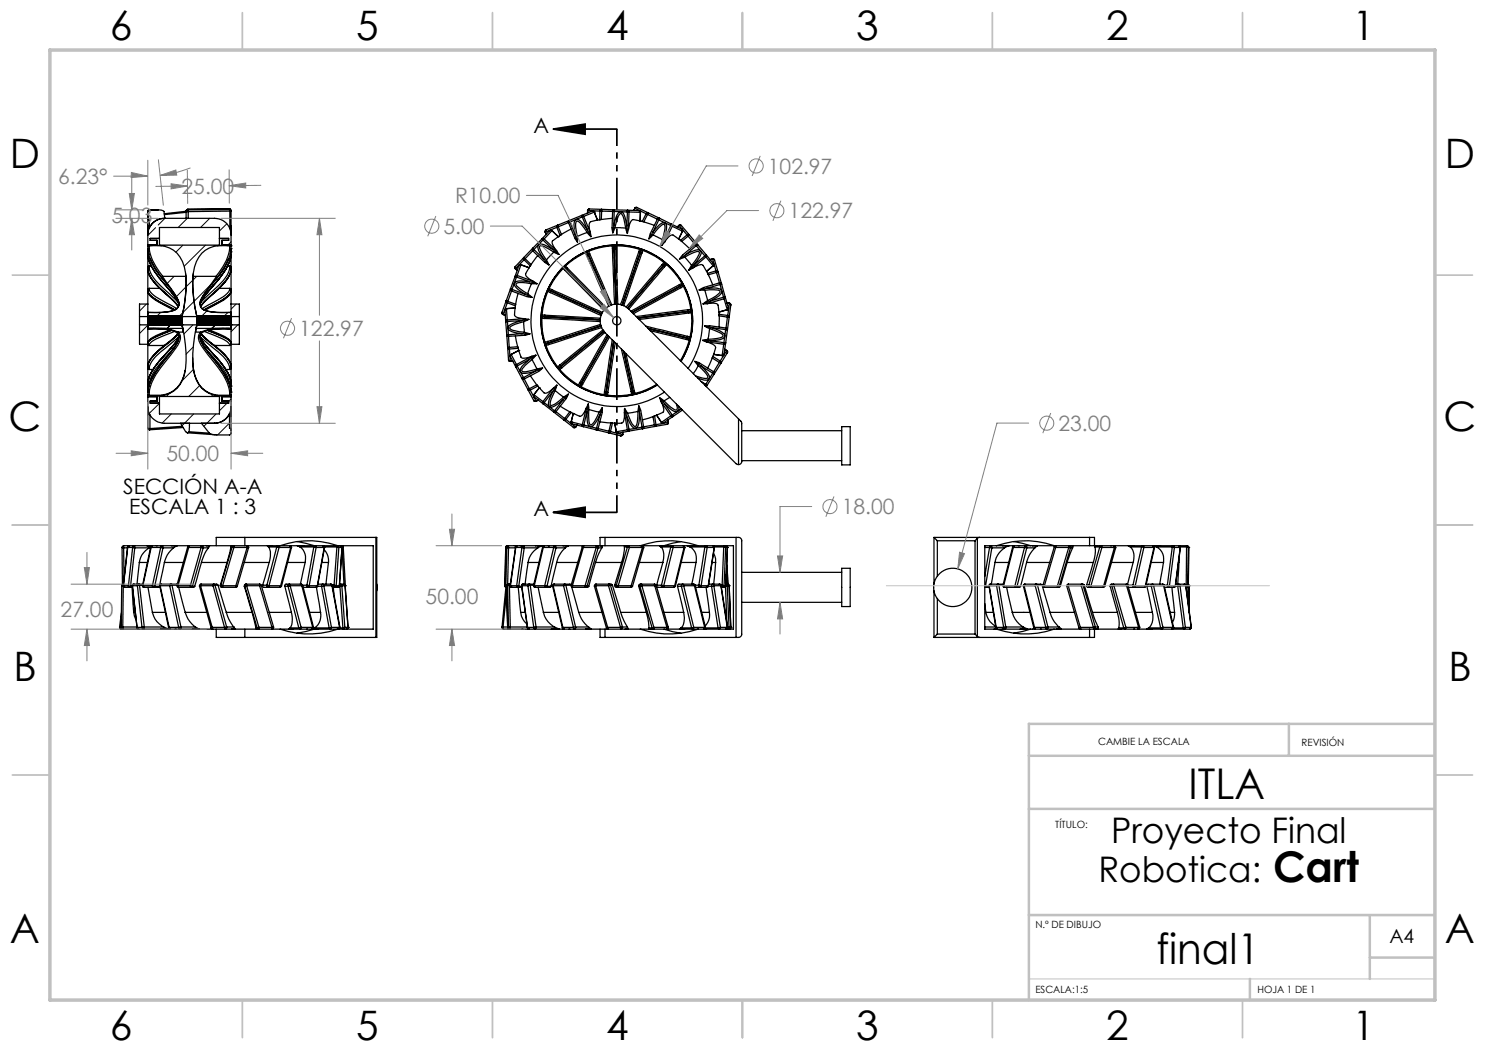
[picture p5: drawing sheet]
<svg xmlns="http://www.w3.org/2000/svg" width="297mm" height="210mm" viewBox="0 0 297 210" stroke-linecap="round" stroke-linejoin="round" font-family="sans-serif">
<defs><g id="words">
<g font-size="8.5">
<text x="237.7" y="159.7">ITLA</text>
<text x="254.6" y="176.3">Cart</text>
<text x="231.3" y="192.7">final1</text>
</g>
<g font-size="8.1">
<text x="22" y="8">6</text>
<text x="71.2" y="8">5</text>
<text x="121.2" y="8">4</text>
<text x="171.3" y="8">3</text>
<text x="221.3" y="8">2</text>
<text x="270.5" y="8">1</text>
<text x="2" y="33.6">D</text>
<text x="289" y="33.6">D</text>
<text x="1.7" y="86.1">C</text>
<text x="288.7" y="86.1">C</text>
<text x="2.7" y="136.1">B</text>
<text x="289.7" y="136.1">B</text>
<text x="2" y="188.6">A</text>
<text x="289" y="188.6">A</text>
<text x="22" y="208">6</text>
<text x="71.2" y="208">5</text>
<text x="121.2" y="208">4</text>
<text x="171.3" y="208">3</text>
<text x="221.3" y="208">2</text>
<text x="270.5" y="208">1</text>
</g>
<g font-size="7.1">
<text x="222.2" y="168.5">Proyecto Final</text>
<text x="219.7" y="176.4">Robotica:</text>
</g>
<g font-size="4.2">
<text x="106.7" y="26.6">A</text>
<text x="24.6" y="98.7">SECCIÓN A-A</text>
<text x="25.9" y="102.9">ESCALA 1 : 3</text>
<text x="106.7" y="103.2">A</text>
</g>
<g font-size="4.2" fill="#808080">
<text x="153.6" y="34.7">102.97</text>
<text x="11.6" y="36.8">6.23°</text>
<text x="36.3" y="38.8">25.00</text>
<text x="91" y="40.7">R10.00</text>
<text x="22.3" y="44.6">5.03</text>
<text x="88.7" y="46.8">5.00</text>
<text x="157.7" y="43.7">122.97</text>
<text x="59.8" y="67.2">122.97</text>
<text x="211.7" y="86.2">23.00</text>
<text x="33.3" y="92.2">50.00</text>
<text x="168.3" y="102.9">18.00</text>
<text x="12.1" y="123.5">27.00</text>
<text x="85.1" y="120.7">50.00</text>
</g>
<text font-size="3.9" x="277.9" y="188.5">A4</text>
<g font-size="2">
<text x="219.6" y="149">CAMBIE LA ESCALA</text>
<text x="260.3" y="149.2">REVISIÓN</text>
<text x="211.1" y="165.7">TÍTULO:</text>
<text x="207.1" y="185.5">N.º DE DIBUJO</text>
<text x="207.1" y="198.6">ESCALA:1:5</text>
<text x="251.5" y="198.6">HOJA 1 DE 1</text>
</g>
</g></defs>
<g fill="none" stroke="#000" stroke-width=".25">
<path d="M29.6 58.3a2.82 2.82 0 0 0 1.6 1.8l3.6 1.9M29.6 54a5.5 5.5 0 0 0 1.6 3l1.1 1a16.4 16.4 0 0 1 3.4 3.4M29.6 43.1v.6l.3 .4v1.4a3.3 3.3 0 0 1 3-1.8M29.6 43.1v3.5M29.6 49.7v.6a12.3 12.3 0 0 0 3.2 5.9 13.4 13.4 0 0 1 3 4.5v.4M29.6 49.7l.2 1.3M29.6 49.7h.1M29.6 49.2h.1M29.6 49.7v.7M29.6 50.9v2.5M29.6 54v4M29.6 58.3v2.5"/>
<path d="M29.6 49.2a6.2 6.2 0 0 1 6.4 2.2 11.9 11.9 0 0 1 1.1 8l-.7 3.9M29.6 50.9l.4 1.6M29.6 50.4h.1M29.6 45.1v1.6M29.6 46v.9M29.6 42.3v.8M29.6 50.4v.5M29.6 50.3v.1M29.7 50.8a3.2 3.2 0 0 0 .5 2.4 24.8 24.8 0 0 0 3.7 4.8 7.7 7.7 0 0 1 1.9 2.8M29.8 49.7h-.2M29.8 49.7l.3 1.1a11.4 11.4 0 0 0 2.5 4.5M29.8 49.1l-.2 .1"/>
<path d="M29.8 57.9l-.2 .2v.3a2.68 2.68 0 0 0 1.3 1.3l4.1 2.3M29.8 57.7h-.1a.66 .66 0 0 0 0 1l.7 .7 1.4 1 3.1 1.6M29.8 53.6l-.2 .2v.4a6 6 0 0 0 2.2 3.3l1 .9a11.9 11.9 0 0 1 2.9 2.9M29.8 53.2l-.2 .1a3.1 3.1 0 0 0 .8 2.6 19.6 19.6 0 0 0 3.5 3.5l1.8 1.9M29.8 57.9l.5 .8 .9 .7 4.2 2.3M29.8 53.6l.3 .8a10 10 0 0 0 3 3.7l2.6 2.5M29.8 49.1h2.5M29.8 49.1v.6M29.8 53.2v.4M29.8 57.7v.2M29.8 57.7h2.1M29.8 53.2h.5"/>
<path d="M29.9 42h-.2l-.1 .3M29.9 42l-.3 .3M29.9 42h.1M29.9 42h1.7M30 52.6l.1 .2a19 19 0 0 0 3.8 5.2 7.7 7.7 0 0 1 1.9 2.8M30 51.7l.1 .1a14.2 14.2 0 0 0 3.5 5.3M31.6 42h.7l.5 .3 .1 1.4M31.9 45.5h12v3.5h-12zM31.9 47.7h-1.8v.4h1.3v.9h-1.8M32.6 55.3l2.8 4.3a1.46 1.46 0 0 1-.6 2.4 16.3 16.3 0 0 1-5.2 .5M32.6 55.3h4.6M32.9 43.7h.1"/>
<path d="M32.9 43.7h10a3.3 3.3 0 0 1 3.3 3.3M32.9 43.7a3.3 3.3 0 0 0-3.3 3.3v2.7M37.1 54.7l.1 .6M37.2 55.3a27.5 27.5 0 0 1-.8 8M37.2 42.3l-4.4 .4M37.2 42.5l-4.3 .4M37.5 41.9h.1M37.6 42h-.2l-.2 .3h.4M37.6 42v.3M37.6 41.9l-.4 .2v1.6M37.6 41.9v.1M37.6 42.3v1.4"/>
<path d="M38.6 55.3a27.5 27.5 0 0 0 .8 8M38.6 55.3h4.6M38.7 54.7l-.1 .6M43.2 55.3l-2.1 3.1a4.2 4.2 0 0 0-1.1 2.7 2.53 2.53 0 0 0 2.3 1.3l3.9 .1M43.5 49.1h2.4M43.9 57.7h2M43.9 47.7h1.8v.4h-1.3v.9h1.8M45.5 53.2h.4M45.6 53.1a29.5 29.5 0 0 1-4.6 5.9l-.6 .9-.4 .9M45.6 53.1a19.2 19.2 0 0 1-3.7 4.9 7.7 7.7 0 0 0-1.9 2.8M45.8 51.7l-.1 .1a13.7 13.7 0 0 1-3.4 5.1M45.9 41.9l.1 .3"/>
<path d="M45.9 41.9l.3 .2-.2 .1M45.9 41.8l.3 .3v7.6M45.9 41.8h.1M45.9 41.8l-8.4 .1M45.9 41.8v.1M45.9 41.9l-8.3 .1M45.9 49.7h.3M45.9 49.7l-.2 1.1a11.4 11.4 0 0 1-2.5 4.5M45.9 49.1l.3 .1M45.9 57.9l.3 .2-.1 .3a2.68 2.68 0 0 1-1.2 1.3l-4.1 2.3M45.9 57.7l.3 .1v.4M45.9 53.6l.3 .2-.1 .4a6 6 0 0 1-2.1 3.3l-1.1 .9a11.9 11.9 0 0 0-2.8 2.9"/>
<path d="M45.9 53.2l.3 .1a2.99 2.99 0 0 1-.7 2.4 19.5 19.5 0 0 1-3.6 3.7l-1.8 1.9M45.9 57.9l-.5 .8-.8 .7-4.2 2.3M45.9 53.6l-.2 .8a10 10 0 0 1-3 3.7l-2.6 2.5M45.9 49.1v.6M45.9 53.2v.4M45.9 57.7v.2M46 42.2v3.5M46 42.2l-8.4 .1M46 50.8l.2 .1M46.1 50.3l.1 .1M46.2 58.3a2.82 2.82 0 0 1-1.6 1.8l-3.6 1.9M46.2 54a7.3 7.3 0 0 1-2.8 4.1 13.4 13.4 0 0 0-3.3 3.3"/>
<path d="M46.2 50.9l-.2 1.1-.4 1a19.2 19.2 0 0 1-3.7 5 7.7 7.7 0 0 0-1.9 2.8M46.2 50.4l-.2 1.6-.4 1.1M46.2 50.4h.1M46.2 49.7l-.1 .6a12.3 12.3 0 0 1-3.2 5.9 13.4 13.4 0 0 0-2.9 4.5v.1v-.1M46.2 49.7h.1M46.2 49.2a6.2 6.2 0 0 0-6.4 2.2 11.9 11.9 0 0 0-1.1 8l.7 3.9M46.2 49.2h.1M46.2 49.7v.7M46.2 50.9v2.5M46.2 54v4M46.2 58.3v2.5M46.2 45.2v1.6"/>
<path d="M46.2 45.8v1M46.2 58.2l-.4 .8-.9 .8-4 2.2M46.2 49.7v.5M102.1 57.8l.2 .4M102.1 57.8l.3 .1M102.1 57.8l-.9 2.3M102.3 58.2l3.1 1.1M102.3 58.2l-.7 2.1M102.4 57.9l-.1 .3M102.4 57.9l2.6 .9M103 55.3l.3 .1M103 55.3l-.9 2.5"/>
<path d="M103.1 53.8h.1M103.1 53.8l.3 .3M103.3 55.4l2.6 .9M103.3 55.4l-.9 2.5M103.4 55.1l-.1 .3M103.4 55.1h-.3l-.1 .2M103.4 55.1l3.3 1.2M103.6 58.7l-.5 2.4-.2 1.9 .5 .5 1.6 .2M103.8 53.2l-.8 2.1M104.2 53l-.2-.1-.2 .3M104.2 53l-.8 2.1M104.2 52.9l-.4 .3"/>
<path d="M104.2 52.9l1.6 .6-1.6-.5M104.2 52.9v.1M104.8 51.5l-1.8 1.8 .1 .5M104.8 51.5l.2 .2M104.8 51.5v.5M104.8 52l-1.7 1.8M105 58.8l1.4 .7M105 51.7l-.2 .3M105 51.7l1.2 1.2-.1 .3-1.3-1.2M105.4 59.3l1 .2M105.6 58.8l.8 .7M105.9 56.3h-.2a4.2 4.2 0 0 0-2.6 .1l-.2 .4a1.44 1.44 0 0 0 .8 1.2l1.3 .8"/>
<path d="M105.9 56.3l1.5 .5M106.3 56.8l-.7 2M106.3 56.8h1.1M106.3 56.8l-1.8-.3h-.9l-.4 .3 .1 .4 .3 .2 2 1.4M106.5 49.7l-.1 .1 .1 .4M106.5 49.7l.3 .2M106.5 50.2l2.4 2.2M106.5 49.7l-1.7 1.8M106.5 50.2l-1.5 1.5M106.7 56.3l.7 .5M106.8 49.9l-.3 .3M106.8 49.9l2 1.9"/>
<path d="M107.6 51.1l-1.7 2.2-.8 1.4 .3 .7 1.3 .9M108.4 47.8l.1-.1 .3 .1M108.4 47.8l.2 .2M108.4 47.8l-1.9 1.9M108.6 48l2 1.9M108.6 48l-1.8 1.9M108.8 51.8l1 1.2M108.8 47.8l-.2 .2M108.8 47.8l2.5 2.4M108.9 52.4l.9 .6M109 46.4h.1M109 46.4l.3 .4-.2-.4"/>
<path d="M109.3 46l-.3 .1v.3M109.3 46l-.3 .2 .1 .2M109.3 52l.5 1M109.6 58.3l.5 .2M109.7 58l.5 .2M109.7 58h.1M109.7 57.9v.1M109.8 57.7l.5 .2M110.1 58.5l10.1 4.6M110.2 58.2l-.1 .3M110.2 58.2l10.1 4.6M110.2 58.2l10.2 4.6"/>
<path d="M110.2 58.2h.1M110.3 57.9l-.1 .3M110.3 57.9l10.2 4.6M110.4 46.1h.1M110.4 46.1l-1.6 1.7M110.4 46.1l-.2-.1-.3 .1-1.5 1.7M110.4 46.1l1.3 1.2M110.6 49.9l-.2-.1a3.8 3.8 0 0 0-2.3-1l-.4 .2a1.23 1.23 0 0 0 .2 1.5l.9 1.3M110.6 49.9l1.2 1M110.8 50.4l-1.5 1.6M110.8 50.4l1 .5M110.8 50.4l-2.1-1.1-.8-.1v.4l.4 .8 1 1.6"/>
<path d="M111.3 50.2l.5 .7M111.4 45.5l-2.3 .9M111.5 45l.2 .4M111.5 45l-.1 .1v.4M111.5 45l-2.2 1M111.7 45.4l-.3 .1M111.7 45.4l.6 1.5-.3 .2-.6-1.6M111.7 47.3h.1M112.4 53.7a15.2 15.2 0 0 0-.8 20.1 15.2 15.2 0 0 0 19.8 3.2 15.2 15.2 0 0 1-23-10 15.2 15.2 0 0 1 17.8-17.8 15.2 15.2 0 0 1 10 23 15.2 15.2 0 0 0-3.5-20 15.2 15.2 0 0 0-20.3 1.5zM112.6 53.7l.4 .4M112.8 53.5l.4 .4M112.9 53.4l-.1 .1"/>
<path d="M112.9 53.4h.1M112.9 53.4l.4 .4M113 54.1l7.8 7.9M113.1 53.2l.4 .4M113.2 53.9l-.2 .2M113.2 53.9l7.8 7.9M113.3 53.8l7.8 8M113.3 53.8l-.1 .1M113.5 53.6l-.2 .2M113.5 53.6l7.8 8M113.7 44.5l1.2 3M113.7 44.5l-2 .9"/>
<path d="M113.9 44.1l-.2 .2v.2M113.9 44.1l.1 .3M113.9 44.1l-2.4 .9M114 44.4l-.3 .1M114 44.4l1 2.5M114.2 45.8l-1.6 .9-2.1 1.5v.6l.8 1.4M114.9 47.6l.6 .8M115 46.9l.5 1.5M115.5 47.3v1.1M116.3 43.1l.2 .3M116.3 43.1h.2l.2 .2M116.3 43.1l-2.4 1"/>
<path d="M116.5 43.4l1 2.6M116.5 43.4l-2.5 1M116.7 43.3l-.2 .1M116.7 43.3l1.4 3.2M117.1 50.5l.2 .5M117.3 51l4.4 10.3M117.4 50.4h.1M117.4 50.4l.3 .5M117.4 50.4l.2 .5M117.4 46.5l-1.9 .8M117.4 46.5l.8 .8M117.4 46.5l-1.3-1.9-.7-.4-.3 .8 .4 2.3"/>
<path d="M117.5 46l-.1-.2a4 4 0 0 0-1.8-1.9h-.4a1.23 1.23 0 0 0-.4 1.5l.2 1.5M117.5 46l.7 1.3M117.5 42.1h.1M117.5 42.1v.5v-.5M117.5 42.1l2.5 .1M117.6 50.9l-.3 .1M117.6 50.9l4.4 10.2M117.7 50.9l4.4 10.2M117.7 50.9h-.1M117.7 50.3l.2 .5M117.9 41.8l-.4 .3M117.9 41.8l2.4 .1"/>
<path d="M117.9 50.8l-.2 .1M117.9 50.8l4.4 10.2M118.1 46.5l.1 .8M118.4 42.2l.3 .1 .2 .1M118.4 42.2l.5 .2M118.4 42.2l-2.1 .9M118.9 42.4h.1M118.9 42.4l.6 1.6M118.9 42.4l-2.2 .9M119.5 44h.1M120 42.2h.3M120 42.2l-.1 1.7h.4v-1.7"/>
<path d="M120.3 41.9v.3M120.3 41.9l-.3 .3M120.3 41.9l2.6 .1M120.3 42.2l2.2 .1M122.4 43.7l-3.1 .4-1.2 .2-.3 .6 .3 1.6M122.4 49.2l.1 .5M122.5 49.7l.4 11.2M122.5 49.7h.3M122.5 42.3l-.1 3.5 .2 .8M122.5 42.3h.3M122.7 49.2h.1M122.8 45l-.2 1.6"/>
<path d="M122.8 45l.2-.8a2.53 2.53 0 0 1 1-1.8h.2a1.15 1.15 0 0 1 .8 1.1l.4 1.6M122.8 49.2h.1M122.8 49.7l.4 11.1M122.8 49.7h.1M122.8 49.2v.5M122.8 49.7l.5 11.1M122.8 42.3v2.7M122.8 42.3l2.7 .1M122.9 42h-.2l-.2 .3M122.9 42l-.1 .3M122.9 42h2.6M123 45.5l-.4 1.1"/>
<path d="M123 45.5l2.1 .1M123 45.5l.6-2.2 .4-.6h.2l.4 .6 .5 2.3M123.1 49.2l.1 .5M123.2 49.7h-.4M123.2 49.7l.4 11.1M125.1 45.6l.4 1.1M125.4 45.1l.1 1.6M125.5 42.4h.3M125.5 42v.4M125.5 42l.2 .1 .1 .3M125.5 42.4l-.1 2.7M125.5 42l2.3 .1"/>
<path d="M125.7 45.9l-.2 .8M125.8 42.4l-.1 3.5M125.8 42.4l2.3 .1M126.6 43.9l2.1 .5 2.2 .7M126.7 43.9a1.93 1.93 0 0 0-1 2M127 41.7h.1M127 41.7l-.2 .4M127 41.7l2.2 1M127.4 41.5h-.2l-.2 .2M127.4 41.5l4.5 2.2M127.7 50.4l-3.6 10.5M127.7 50.4l.3 .1"/>
<path d="M127.8 42.1l.3 .4M127.9 49.9l-.2 .5M128 44.2h.1M128 50.5l-3.6 10.5M128 50.5h.1M128.1 42.5h.1M128.1 42.5l-.1 1.7M128.1 50.5l.3 .1M128.1 50.5l-3.6 10.6M128.2 49.9v.1M128.2 49.9h.1M128.2 49.9l-.2 .6"/>
<path d="M128.2 50h.1M128.3 50l-.2 .5M128.4 50.6l-3.7 10.6M128.6 50.1l-.2 .5M129.2 42.7l.3 .2M129.2 42.7l.4-.2-.1 .4M129.2 42.7l-.8 1.6M129.5 42.9l-.7 1.5M129.5 42.9l2 .9M130.1 46.8l-.3 1M130.6 46.5l-.8 1.3M130.6 46.5l.5-.7a2.57 2.57 0 0 1 1.7-1.3l.2 .1a1.09 1.09 0 0 1 .3 1.4l-.3 1.6"/>
<path d="M130.6 47l-.8 .8M130.6 47l1.9 .9M130.6 47l1.1-1.4 .7-.6 .4-.1 .2 .7-.5 2.3M131.5 43.8l.3 .2M131.5 43.8l-1.5 3M131.8 44l-1.2 2.5M131.8 44l2.4 1.1M131.9 43.7l-.2-.1-.2 .2M131.9 43.7l-.1 .3M131.9 43.7l2.4 1.1M132.4 52.9l-7.2 8.5M132.4 52.9l.2 .2"/>
<path d="M132.5 47.9l-.1 1.2M132.6 53.1l-7.1 8.5M132.6 53.1l.1 .1M132.7 53.2l.2 .1M132.7 53.2l-7.2 8.5M132.8 52.5l-.4 .4M132.9 48.4l.8-1 .8-.4 1.6 1.1 1.9 1.7M132.9 48.4l-.5 .7M132.9 53.3l-7.2 8.5M133 47.6l-.6 1.5M133 52.7h.1M133 52.7l-.4 .4"/>
<path d="M133.1 52.7h.1M133.1 52.7l-.4 .5M133.3 52.9l-.4 .4M134.2 45.1l.2 .2M134.2 45.1l-1.2 2.5M134.3 44.8l-.1 .3M134.3 44.8l.1 .5M134.3 44.8l2 1M134.4 45.3l-1.5 3.1M134.4 45.3l2.1 .9M135.8 45.1h.4l1.7 1.9M135.8 45.1h.1"/>
<path d="M135.8 45.1l-.4 .3M135.8 45.1l1.6 1.9M135.9 56.9l-9.7 5.4M135.9 56.9l.1 .3M136 57.2l-9.6 5.3M136 57.2v.1M136 57.3l.2 .2M136 57.3l-9.6 5.2M136.2 57.5l-9.6 5.3M136.3 45.8l.2 .2v.3M136.3 45.8l.2 .4M136.3 56.7l-.4 .2"/>
<path d="M136.5 46.2l-.8 1.6 .8-1.5M136.5 46.2v.1M136.5 56.9v.1M136.5 56.9h.1M136.5 51l-.6 .8M136.5 57h.1M136.5 57l-.5 .3M136.5 56.9l-.5 .3M136.7 57.2l-.5 .3M136.9 51.4l-1 .4M136.9 51.4l1.4 1.7M136.9 51.4l1.7-.8 .8-.3 .4 .1v.4l-.4 .8-1.1 1.5"/>
<path d="M137.2 50.9l-1.3 .9M137.2 50.9l1.4-.7a1.24 1.24 0 0 1 1.5 0 .85 .85 0 0 1-.1 1l-1.1 1.7M137.4 47l.2 .2M137.4 47l-1.3 1.1 .2 .2 1.3-1.1M137.4 47l.2-.1 .3 .1M137.6 47.2l1.4 1.7M137.9 47l-.3 .2M137.9 47l1.6 1.9M138.3 53.1l-.5 .9M138.5 53.7l1.1-.7a.73 .73 0 0 1 1.2 .4l1.8 3.6M138.5 53.7l-.7 .3M138.9 52.9l-1.1 1.1"/>
<path d="M139 48.9h.5M139 48.9l.2 .2M139 48.9l-2.5 2.1M139.2 49.1l-2 1.8M139.2 49.1l1.8 2.1M139.5 48.9l-.3 .2M139.5 48.9l1.7 2M139.8 58l1.1 .1M140.7 57.5l-.9 .5M140.9 58.1l.6 2M140.9 58.1l2.4-.1 .7 .3-.2 .4-.6 .5-1.7 .9M141 51.2l.2 .2"/>
<path d="M141 51.2l-2.1 1.7M141.2 51.4l-2.7 2.3M141.2 51.4l1.4 1.8M141.2 50.9l-.2 .3M141.2 50.9v.5M141.2 50.9l1.5 1.8M141.3 54.2h.1M141.4 57.7l-1.6 .3M141.4 57.7l.8-.1a2.45 2.45 0 0 1 2.1 .5v.1a1 1 0 0 1-.8 1.2l-1.4 .8M142.5 51.8h.3l.1 .2 .7 2.4M142.5 51.8h.1M142.5 51.8l-.5 .1"/>
<path d="M142.5 51.8l.7 2.4M142.6 53.2h.1M142.6 53.2l-1.3 1.1M142.6 53.2l-1.3 1M142.7 52.7l.1 .2-.2 .3M142.7 52.7l-.1 .5M143.2 54.2l.1 .3M143.2 54.2l-1.7 .5 .2 .3 1.6-.5M143.2 54.2l.4 .2M143.3 54.5l.6 2.1M143.6 54.4l-.3 .1M143.6 54.4l.7 2.4"/>
<path d="M143.9 56.6l.4 .2M143.9 56.6l.1 .3M143.9 56.6l-3.1 .9M144 56.9l-2.6 .8M144 56.9l.7 2.5M144.3 56.8l-.3 .1M144.3 56.8l.7 2.6M144.7 59.4l.1 .4M144.7 59.4l-2.6 .8M144.8 59.8l-3.4 .9M144.8 59.8l.7 2.1M145 59.4h-.3"/>
<path d="M145 59.4v.2l-.2 .2M145 59.4l.7 2.1M27.9 63.3v1.7M27.9 65h20M27.9 63.3h20M27.9 65v3.9h1.7M29.6 76.6a9.7 9.7 0 0 1 3.2-5.5l2.3-2.6 .7-1.3a6.4 6.4 0 0 1-1.9 2.7 16.5 16.5 0 0 0-4.2 5.8l-.1 1M29.6 73.2a6.7 6.7 0 0 1 3-3.9l2.1-1.7 .9-.9a11 11 0 0 1-2.8 2.5 7.1 7.1 0 0 0-3.2 3.7v.3M29.6 63.3v1.7M29.6 79.2v2.1a3.3 3.3 0 0 0 3.3 3.4h10M29.6 65v-.1h6.8v.1M29.6 78.4l.2 .1"/>
<path d="M29.6 78.4h.1M29.6 79h.2M29.6 63.3v.1M29.6 63.3h.1M29.6 65h.1M29.6 68.9v4.3M29.6 73.7v3M29.6 77.2v1.2M29.6 79v.2M29.6 63.3v.3h6.8v-.3M29.6 65v-.3h6.8v.3M29.6 77.2l.1 .2"/>
<path d="M29.6 77.2h.1M29.6 64.4h6.8v.5h-6.8zM29.6 73.2v.5l.2 .2M29.6 64.1h6.8v.6h-6.8zM29.6 68.9l.2 .2M29.6 63.8h6.8v.6h-6.8zM29.6 63.5h6.8v.6h-6.8zM29.6 63.4v.4h6.8v-.4M29.6 60.8v2.5M29.6 65v3.9M29.6 76.7v.5M29.6 78.4v.6"/>
<path d="M29.6 60.8h-1.7v2.5M29.6 79.3h1.8v.9h-1.3v.4h1.8M29.6 63.4h6.8M29.6 63.1h6.8M29.8 68.9v.2M29.8 73.5v.4M29.8 78.5v.5M29.8 73.9h.8M31.9 79.3h12v3.5h-12zM32.9 69.1h-3.1M34 66a10.7 10.7 0 0 0-4.2 2.1l-.2 .4 .4-.5 .9-.6 3.3-1.3M34.3 66.1l-2.5 1a4 4 0 0 0-2.2 1.4v.2l.2 .2"/>
<path d="M34.9 66.3l-3.7 1.5-.9 .5-.5 .6M35 69.3l-1.9 2.1a10.2 10.2 0 0 0-3.3 5.5l-.2-.2M35.5 61.6l-.5 .4-.9 .3a15.2 15.2 0 0 1-4.5 .2M35.6 66.8l-1.7 1.6a10.9 10.9 0 0 0-4.3 4.5v.5l.2 .1M35.6 66.4l.5 .7a2.81 2.81 0 0 1-1 2.6l-2 2.6a12 12 0 0 0-3.3 6.2M35.6 66.4h-.1a12.3 12.3 0 0 0-5.9-.6h2.7l1.8 .2a1.69 1.69 0 0 1 1.7 1.6 8.9 8.9 0 0 1-1.9 3.2 16.5 16.5 0 0 0-4.3 7v.6M35.7 68.1a16.2 16.2 0 0 1-2.9 4 11.4 11.4 0 0 0-3.2 6.3M35.8 67.2l-2.7 2.4a7.1 7.1 0 0 0-3.3 3.9M35.8 67.1v.1a6.9 6.9 0 0 1-1.9 2.8 20.1 20.1 0 0 0-3.9 5.1l-.4 1.6M35.8 60.7v.2M35.8 67.4v.1M36.4 63.3v.1"/>
<path d="M36.4 63.3h.1M36.4 65l.1 .7-6.9-.1M36.4 65h.1M36.4 63.3v1.7M36.4 65a22.5 22.5 0 0 1 .5 10 5.5 5.5 0 0 1-6.1 4.3l-1.2-.1M36.4 65l.3 1.4h-1.1M36.4 63.1v.1M36.4 63.1v.2M37 74.1a5.4 5.4 0 0 1-4.7 4.9h-2.5M38.5 71.6a7.6 7.6 0 0 0 2.6 6.5 6.6 6.6 0 0 0 4.8 .9M39.3 63.1h6.9M39.3 63.1v.1"/>
<path d="M39.3 63.1l.1 .2M39.4 63.3v.3h6.8v-.3M39.4 63.3h.1M39.4 63.3v.1M39.4 65h.1M39.4 65l-.2 .7 7-.1M39.4 65a22.5 22.5 0 0 0-.5 10 5.5 5.5 0 0 0 6.1 4.3l1.2-.1M39.4 63.3v1.7M39.4 65v-.1h6.8v.1M39.4 65v-.3h6.8v.3M39.4 64.4h6.8v.5h-6.8zM39.4 64.1h6.8v.6h-6.8z"/>
<path d="M39.4 63.8h6.8v.6h-6.8zM39.4 63.5h6.8v.6h-6.8zM39.4 63.4v.4h6.8v-.4M39.4 65l-.3 1.4h1M39.4 63.4h6.8M40 67.4v.1M40.1 68.1a16.2 16.2 0 0 0 2.8 4 11.4 11.4 0 0 1 3.3 6.3M40.1 66.4l-.4 .7a2.81 2.81 0 0 0 .9 2.6l2.1 2.6a12 12 0 0 1 3.2 6.2M40.1 66.4a13.3 13.3 0 0 1 6.1-.6h-2.7l-1.8 .2a1.69 1.69 0 0 0-1.7 1.6 8.9 8.9 0 0 0 1.9 3.2 16.5 16.5 0 0 1 4.2 7l.1 .6M40.2 66.8l1.7 1.6a10.9 10.9 0 0 1 4.2 4.5l.1 .5-.3 .1M40.5 61.8l1.2 .5a15.2 15.2 0 0 0 4.5 .2M40.8 69.3l1.9 2.1a10.2 10.2 0 0 1 3.2 5.5l.3-.2"/>
<path d="M40.9 66.3l3.7 1.5 .8 .5 .5 .6M41.5 66.1l2.5 1a4 4 0 0 1 2.1 1.4l.1 .2-.3 .2M41.8 66l.3 .1a10.4 10.4 0 0 1 3.9 2l.2 .4-.5-.6-.8-.5-3.3-1.3M42.9 69.1h3M45.2 73.9h.7M45.9 73.5l-.2-.7a8.5 8.5 0 0 0-3-3.2l-2.7-2.4a6.4 6.4 0 0 0 1.9 2.8 20.1 20.1 0 0 1 3.9 5.1l.4 1.6M45.9 68.9v.2M45.9 73.5v.4M45.9 78.5v.5M46.2 76.5a9.4 9.4 0 0 0-2.7-4.8 14.4 14.4 0 0 1-3.5-4.3v-.2a6.4 6.4 0 0 0 1.9 2.7 16.5 16.5 0 0 1 4.1 5.8l.2 1M46.2 73.2a5 5 0 0 0-2.1-3.1l-2.3-1.9-1.6-1.5a11 11 0 0 0 2.7 2.5 7.9 7.9 0 0 1 3.2 3.7l.1 .8-.3 .2M46.2 63.3v1.7"/>
<path d="M46.2 79.2v2.1a3.3 3.3 0 0 1-3.3 3.4M46.2 63.3h.1M46.2 63.3v.1M46.2 65h.1M46.2 68.9v4.2M46.2 73.7v2.8M46.2 77.2v1.2M46.2 79v.2M46.2 78.4l-.3 .1M46.2 78.4h.1M46.2 79h-.3M46.2 77.2l-.2 .2"/>
<path d="M46.2 77.2h.1M46.2 68.9l-.3 .2M46.2 60.8h1.7v2.5M46.2 60.8v2.5M46.2 65v3.9M46.2 76.7v.5M46.2 78.4v.6M46.2 79.3h-1.8v.9h1.3v.4h-1.8M47.9 63.3v1.7M47.9 65v3.9h-1.7M100.4 62.5v.2l.2 .2M100.4 62.5v.3l.2 .1"/>
<path d="M100.6 62.9h.1M100.6 62.9l.5 .2M101.1 64.3l.3 2.7M101.2 60.1l.4 .2M101.2 60.1v.3l.3 .2M101.2 60.1l-.8 2.4M101.3 61.7l-.3 .2 .1 2.4M101.3 61.7h.1M101.3 61.7l.2 2.3M101.4 67v.2l.3 .1M101.4 67l.3 5M101.5 64v.3"/>
<path d="M101.5 64l-.4 .3M101.5 60.6l-.9 2.3M101.5 64.3h-.4M101.5 64.3l.2 2.6M101.6 60.3l-.1 .3M101.6 60.3l1.5 .5v.4l-1.6-.6M101.7 66.9l-.3 .1M101.7 66.9v.4M101.7 72l.1 .2 .3 .1M101.7 72l.4 .2M101.7 67.3l.1 2.2M101.8 69.5l.1 .3"/>
<path d="M101.8 69.5l1.7-.2 .1 .3-1.7 .2M101.8 69.5l-.3 .1 .4 .2M101.9 69.8l.2 2.4M102.1 72.2v.1M102.1 71.4l1.1 2M102.2 70.9l-.2 .2 .1 .3M102.2 70.9h.1M102.2 70.9l-.1 .2v.3M102.2 70.9l1.1 2M102.6 72.2l-.5 .1M102.6 72.2h-.5M103 61.6h.1"/>
<path d="M103 61.6l-1.7 .1M103.1 67.2l.4 2.2 .7 2M103.2 73.4l1.2 2.3M103.3 72.9l.1 .3M103.3 72.9l-.2 .2 .1 .3M103.4 73.2l-.2 .2M103.4 73.2l1.3 2.3M103.8 70.1h.1M103.8 70.1l-1.6 .8M104.2 64.1l-.1 .1a4.6 4.6 0 0 0-2.4 1.1l-.1 .4a1.48 1.48 0 0 0 1.3 .8l1.5 .2M104.2 64.1l-2.7 .2M104.4 75.7l.3 .2 .1-.1"/>
<path d="M104.4 75.7l1.2 2.2M104.4 66.7l1.6 .1M104.4 66.7l-2.7 .2M104.7 75.5l-.3 .2M104.7 75.5l.1 .3M104.7 64.3l.2 2.2M104.7 64.3l-2.2 .8-.5 .3v.3l.6 .4 2.3 .4M104.8 75.8l1.1 1.9M104.9 66.5l1.1 .3M105 63.7l.8 .2M105 63.7l-3.5 .3M105 67.1l-3.3 .2"/>
<path d="M105.6 77.9l.2 .2 .2-.1M105.6 77.9l1.2 2.2M105.8 63.9l-1.1 .4M105.8 63.9l-1.6 .2M105.9 77.7l.1 .3M105.9 77.7l1.5-.7 .2 .2-1.6 .8M105.9 77.7l-.3 .2M105.9 71.9l-.2 .1a3.8 3.8 0 0 0-1.7 2l.1 .4a1.17 1.17 0 0 0 1.5 .2l1.5-.4M105.9 71.9l-2.5 1.3M106 66.8l-1 .2M106 78l1.2 2.2M106.1 75.2l1.1 1.6 1.6 1.8h.7l1.2-1"/>
<path d="M106.4 71.3l-1.6 .3h-.3l-.3-.2M106.4 71.3l-3.1 1.6M106.4 71.9l1 1.9M106.4 71.9l-1.4 1.2-.5 .7-.1 .5 .8 .1 2.2-.6M106.8 78.9l-.1 .3 .2 .2M106.8 78.9h.1M106.8 78.9l1.8 1.4M106.9 79.4l1.8 1.4M107.1 74.2l-2.4 1.3M107.2 71l-.8 .9M107.2 71l-.8 .3M107.2 71l-1.3 .9"/>
<path d="M107.7 74.3l-2.9 1.5M107.8 77.6h.1M107.8 77.6l-1 1.3M108.4 63.3h.1M108.4 63.3l.5 .1M108.4 63.3h.6M108.4 63.3v.1M108.4 63.7h.5M108.4 63h.6M108.5 73.6l-.8 .7M108.5 73.6l-1.1 .2M108.5 73.6l-1.4 .6"/>
<path d="M108.9 63.7l11.2 .6M108.9 63.4v.3M108.9 63.4l11.2 .6M109 63v.3M109 63l11.1 .6M109 63.3l11.1 .7M109 63.3l-.1 .1M109.1 68.7h.1M109.1 68.7v.1M109.1 68.8h.1M109.5 68.3l.1 .3M109.5 68.3l-.5 .2"/>
<path d="M109.6 68.6l.1 .3M109.6 68.6h.1M109.6 68.6l-.5 .1M109.6 68.6l-.5 .2M109.7 68.9l-.5 .2M110.5 78.3v.2a4 4 0 0 0-.8 2.5l.2 .3a1.18 1.18 0 0 0 1.5-.4l1.2-.9M110.5 78.3l-1.7 2.2M110.7 77.6l-2.1 2.7M111 78.1l1.7 1.3M111 78.1l-.8 1.7-.2 .8 .1 .5 .8-.2 1.8-1.5M111.4 77l-.4 1.1M111.4 77l-.7 .6"/>
<path d="M111.4 77l-.9 1.3M111.7 73.6l.1 .1M112 73l.1 .2M112 73l-.5 .4M112.1 73.2l.1 .1M112.1 73.2l-.4 .4M112.2 73.3l.2 .2M112.2 73.3l-.4 .4M112.4 73.5l-.5 .4M112.6 80l-1.7 2.2M113.2 79.8l-2 2.5M113.7 78.8l-.5 .9"/>
<path d="M113.7 78.8l-1 .6M113.7 78.8l-1.1 1.2M115.9 77.2h.1M115.9 76.5l.3 .2M115.9 76.5l-.2 .5M116 77.2h.1M116.2 76.7h.1M116.2 76.7l-.3 .5M116.3 76.7l.2 .2M116.3 76.7l-.3 .5M116.5 76.9l-.3 .5M120.1 64.9l-10.6 3.4"/>
<path d="M120.2 65.1l-10.6 3.5M120.2 65.2l-10.6 3.4M120.3 65.5l-10.6 3.4M120.6 66l-8.6 7M120.8 66.2l-8.7 7M120.8 66.3l-8.6 7M120.9 78.4h.3M120.9 78.4l-.1 .5M121 66.5l-8.6 7M121.1 79h.1M121.2 79h.1M121.2 78.4h.1"/>
<path d="M121.2 78.4l-.1 .6M121.3 78.4l.3 .1M121.3 78.4l-.1 .6M121.4 66.9l-5.5 9.6M121.6 78.5l-.1 .5M121.6 67.1l-5.4 9.6M121.7 67.2l-5.4 9.5M121.9 67.4l-5.4 9.5M122.4 68l-1.5 10.4M122.7 68.2l-1.5 10.2M122.8 68.3l-1.5 10.1M123 68.5l-1.4 10"/>
<path d="M124.3 69.8l1.9 8.5M124.7 70.2l1.8 8M124.8 70.3l1.8 7.9M125.2 70.7l1.7 7.5M126.2 78.3l.1 .5M126.5 78.2l-.3 .1M126.5 78.2l.1 .6M126.6 78.2h-.1M126.6 78.2l.1 .6M126.7 78.8h.1M126.7 78.8h-.1M126.9 78.2h-.3"/>
<path d="M126.9 78.2l.1 .5M129.2 65.2l8.3 2.1M129.5 65.6l7.9 1.9M129.6 65.7l7.8 1.9M130 66.1l7.3 1.8M131.9 79.5l.9 .7M131.9 79.5l.3 .8M131.9 79.5l1 1.2M133.9 79.5l-1.1 .7M136.1 72.1a15 15 0 0 0-10-22.7 15 15 0 0 0-17.5 17.5 15 15 0 0 0 22.7 10M137.3 67.9l.5 .1M137.4 67.6l-.1 .3"/>
<path d="M137.4 67.5v.1M137.4 67.6l.5 .2M137.4 67.5l.5 .2M137.5 67.3l-.1 .2M137.5 67.3l.5 .1M137.6 61.9l-10.4 1.4M137.6 61.9l.1 .4M137.6 73.7a17.2 17.2 0 0 0-10.9-26.4 17.2 17.2 0 0 0-20.2 20.2 17.2 17.2 0 0 0 26.4 10.9M137.7 62.3v.3M137.7 62.3l-10.1 1.3M137.7 62.3l-10.2 1.3M137.7 62.3h.1"/>
<path d="M137.7 62.6l-9.9 1.3M137.9 67.7h.1M137.9 67.7v.1M138.2 61.9h-.6M138.2 62.2h.1M138.2 62.2l.1 .1M138.2 62.2l-.5 .1M138.3 62.3h.1M138.3 62.3h-.6M138.3 62.5l-.6 .1M139 72.3l1.2 .9M139 72.3l.7 .8"/>
<path d="M139 72.3l.9 .3M139.7 73.1l1.6 1.7 .3 .7-.2 .2h-.6l-1.7-.5M139.7 73.1l-1 1.6M139.9 72.6l2.8 1.8M140.2 73.2l1.1 1.1a1.24 1.24 0 0 1 .5 1.4 1.01 1.01 0 0 1-1.4 .2l-.8-.2M140.2 73.2l2.4 1.4M140.2 76.3l.9 .6M140.5 68.1l.8 .3M140.5 68.1h1.6M140.9 65.2l1 .5M140.9 65.2l1.5 .3M141.1 76.9l.3 .1"/>
<path d="M141.1 76.9l-.1 .2M141.3 68.4l1.2 .4 .5 .4 .1 .3-.7 2.3-.9 1.8M141.3 68.4l3.4 .5M141.4 60.7h1.7l.5 .3 .3 2.6-.1 1.8M141.4 60.7l-.8 .1M141.4 77l-.3 .2M141.4 77l-.1 .3M141.5 60.1l-.9 .7M141.6 67.9l-1.1 .2M141.9 65.1l-1 .1M141.9 65.7l-.3 2.2M141.9 65.7l2.2 .9 .5 .6-.7 .4-2.3 .3"/>
<path d="M142 65.1l3.2 .5M142.1 60.2l-1.5 .6M142.1 68.1l2.7 .4M142.4 65.5l1.5 .6a1.34 1.34 0 0 1 1.1 1.1 1.14 1.14 0 0 1-1.3 .8l-1.6 .1M142.4 65.5l2.7 .4M142.6 74.6l.2 .2M142.6 74.6l-1.5 2.3M142.7 74.4l.1 .4M142.7 70.9h.1M142.7 74.4l-.1 .2M142.7 70.9l1.7 .2M142.8 74.8l-1.4 2.2"/>
<path d="M143.8 62.4l1.7-.5zM143.9 72.5l.3 .2M143.9 72.5l-1.2 1.9M144 72.2l-.1 .3M144 72.2l-1.4-.9-.1 .3 1.4 .9M144 72.2l.2 .2v.3M144.2 72.7l-1.4 2.1M144.4 71.1h.1M144.7 68.9l-.3 2.2M144.8 68.5l-.1 .4M144.8 68.5l.3 .1M145 69.8l.3 .3"/>
<path d="M145 69.9l.3 .2M145.1 68.6l-.3 2.4-.4 .1M145.1 65.9l.4 .1M145.1 68.6l-.4 .3M145.1 65.9l-.3 2.6M145.2 65.6l.3 .4M145.2 65.6l-.1 .3M145.3 70.1l.2 .2v.3M145.3 70.1l.2 .3v.2M145.3 70.1l-1.3 2.1M145.3 70.1h.1M145.4 60.6h.5"/>
<path d="M145.4 60.6l.5 .1M145.5 61.9h.1M145.5 70.6l-1.3 2.1M145.5 63.4l.3 .1M145.5 63.4l-.3 2.2M145.5 66l-.4 2.6M145.6 63.1l-.1 .3M145.6 63.1l-1.8-.2v.3l1.7 .2M145.6 63.1l.2 .4M145.7 61.5v.3l-.2 .1M145.7 61.5l-.2 .4M145.8 63.5l-.3 2.5"/>
<path d="M145.9 60.6l.3 .4-.4 2.5M145.9 60.6v.1M145.9 60.7l-.3 2.4M29.6 85.6l.1 .3 .2 .1M29.6 85.6l.4 .1M29.6 81.5v1.4M29.6 82.2h.1M29.6 83v2.6M29.6 81.5v1.5M30 85.7l-.1 .3M30 83v2.7M36.1 84.7l1 1.6 .4 .2 .3-.2 .1-1.6"/>
<path d="M36.5 85.3l-6.5 .4M36.6 85.5l-6.7 .5M37.3 86.5l.2 .1M37.5 86.5v.1M37.5 86.6l5.5 .4M37.8 86.4l4.1 .2M40.3 84.7l1.6 1.9M42.9 84.7a3.4 3.4 0 0 0 3-1.9v2.8l.2 .2 .1 .3M46.2 81.7v1.6M46.2 86.1v.6l-.2 .3h-2.9l-.6-.1-.6-.3M46.2 83.3v2.8M46.2 81.6v1.7"/>
<path d="M46.2 81.8v.5M106.8 80.1l.2 .2 .2-.1M106.8 80.1l.4 .1M107.2 80.2h.1M107.6 80l-.4 .2M108.6 80.3l.2 .2M108.6 80.3l-.1 .3 .2 .2M108.7 80.8l4 3.2M108.8 80.5l-.1 .3M108.8 80.5l2.1 1.7M110.9 82.2l-.2 .2 .5-.1M110.9 82.2l.3 .1"/>
<path d="M111.2 82.3l1.7 1.4M112 81.2l1.6 1 2.3 1 .6-.2 .8-1.5M112.7 84l2 1.5M112.9 83.7l.3 .2M112.9 83.7l1-1.3 .3 .1-1 1.4M112.9 83.7l-.2 .3M113.2 83.9l-.2 .1h-.3M113.2 83.9l1.9 1.5M114.2 84.4v.2l.3 .2M114.2 84.4l.3 .4M114.2 84.4h.1M114.2 84.4l2.3 .5"/>
<path d="M114.5 84.8l2.2 .5M114.7 82.7h.1M114.7 82.7l-.5 1.7M115.1 85.4l-.2 .1h-.2M115.1 85.4h.1M115.1 85.4l.3-.4-.3 .4M116.5 84.9l.3 .1M116.5 84.9l.2 .4M116.7 85.3l5 1.3M116.8 85l-.1 .3M116.8 85l2.5 .6M117.3 81.5l-.8 3.4"/>
<path d="M117.4 82.3v.2a4.2 4.2 0 0 0 .3 2.6l.3 .2a1.15 1.15 0 0 0 1.2-1l.8-1.3M117.4 82.3l-.6 2.7M117.7 80.8l.1 1.1M117.7 80.8l-.4 .7M117.7 80.8l-.3 1.5M117.8 81.9l2 .5M117.8 81.9v2.4l.3 .7 .6-.5 1.1-2.1M119.3 85.6l-.1 .4 .4-.1v-.2M119.3 85.6l.3 .1M119.6 85.7l2.2 .5M120 83l-.7 2.6M120.4 82.5l-.8 3.2"/>
<path d="M120.5 81.5l-.1 1M120.5 81.5l-.7 .9M120.5 81.5l-.5 1.5M121.7 86.6l2.4 .6M121.8 86.2l.3 .1M121.8 86.2l.4-1.6h.3l-.4 1.7M121.8 86.2l-.1 .4M122.1 86.3l-.4 .3M122.1 86.3l2.4 .6M122.9 84.7h.1M122.9 84.7l.4 1.7M123.3 86.4l.1 .2h.2"/>
<path d="M123.3 86.4v.1l.3 .1M123.3 86.4h.1M124.5 86.9l-.1 .2-.3 .1M124.5 86.9l-.4 .3M124.5 86.9h.1M124.6 86.5l-.1 .4M124.9 82.5l-.2 1.6-.3 .5-4.4-.2M124.9 82.5l.6 3.5M124.9 81.7l.6 .9M124.9 81.7v.8M124.9 81.7l.4 1.5M125.3 83.2l.5 2.7"/>
<path d="M125.5 86l.1 .2h.3M125.5 86l-2.2 .4M125.8 85.9l-.3 .1M125.8 85.9l.1 .3M125.9 86.2l-2.3 .4M127.6 82.3l-2.1 .3M127.6 82.3l-.2 2.3-.2 .6-.2 .1-.6-.5-.9-2.2M127.8 81.2l.3 .9M127.8 81.2l-.2 1.1M127.8 81.2l.1 1.5M127.9 82.7v.9a2.53 2.53 0 0 1-.7 2h-.1a1.1 1.1 0 0 1-1.1-.9l-.7-1.5M127.9 82.7l.5 2.7"/>
<path d="M128.2 82.2l.5 3.2M128.4 85.4l.1 .4M128.4 85.4l-2.6 .5M128.5 85.8l-2.6 .4M128.7 85.4v.2l-.2 .2M128.7 85.4h-.3M130.9 85l.1 .3M130.9 85l-2.2 .4M131 85.3l-2.5 .5M131.2 84.9l-.3 .1M131.2 84.9l-.3-1.7-.3 .1 .3 1.7M131.2 84.9v.3l-.2 .1"/>
<path d="M131.3 83l1 1.5zM132.2 80.3l.6 1.5-.2 .7-2.8 1.1-1.3 .4M132.2 80.3l2 2.9M132.3 84.5l.2 .1h.3M132.3 84.5h.1M132.8 80.2l1.4 1.2 .9 .6 .3-.1 .1-.3-.2-.8M132.9 80.7l.1 .1a3.7 3.7 0 0 0 2.1 1.5h.4l.2-.3v-.8M132.9 80.7l1.5 2.3M133.6 84l.1 .5M133.6 84.5h.1M133.6 84.5l-2.4 .4M133.7 84.5l-.2 .4-2.5 .4"/>
<path d="M134.2 83.2l-1.9 1.3M134.4 83l-.2 .2M134.4 83l.2 .3-.2 .1-.2-.2M136.3 81.8l-1.9 1.2M136.5 82l-3.7 2.6M147.7 83.8l-22-22a3.3 3.3 0 0 0-4.7 0 3.3 3.3 0 0 0 0 4.7l26.2 26.2 .5 .2M147.7 83.8l.6 .8v7.6a.61 .61 0 0 1-.6 .7M147.7 83.8v9.1M148.3 92.1h20M148.3 86.1h20M168.3 85.3h1.7v7.7h-1.7zM24.3 117.1l-.1 8.4"/>
<path d="M24.4 109.5h.1M24.4 109.5l.3 .1M24.4 109.5l.1 7.4M24.7 116.8v.2M24.7 116.8l-.3 .1-.1 .2M24.7 117h.1M24.7 117l-.4 .1M24.7 116.8h.1M24.7 117l-.1 8.4M24.7 117.1v.2l.3 .2M24.7 117.1l.1 .3 .2 .1M24.7 117.1h1"/>
<path d="M24.7 109.1v.5M24.7 109.1l-.3 .2v.2M24.7 109.1h4.7M24.7 109.6h.8M24.7 109.6l.1 6.3M25 117.5h1.5M25.5 109.5l.4-.4-.3 .2-.1 .2M25.5 109.5l-.8 7.6M25.5 109.5h.1M25.5 109.5h1M25.7 117.1l.4 .2M25.7 117.1a.23 .23 0 0 0 .1 .4 .23 .23 0 0 0 .3-.2"/>
<path d="M26.1 117.3h.4M26.4 117.5l.3 5M26.5 117.2l.9 8.3M26.5 117.1h1M26.5 117.1l.9 8.4M26.5 117.1v.1M26.5 109.5a.26 .26 0 0 1 .3-.4 .27 .27 0 0 1 .2 .5M26.5 109.5l.5 .1M26.5 109.5l-.8 7.6M26.8 116.8l-.3 .2v.2M26.8 116.8l-.2 .1-.1 .2M26.8 116.8h1.7"/>
<path d="M27 109.6h2.8M27 109.6l-.9 7.7M27.5 117.1l.9 8.4M27.9 112.5l-.5 4.3M27.9 112.5h1.6M27.9 117l-.4 .1M27.9 117l-.1-.2h-.1l-.2 .3M27.9 117h.6M27.9 117l1 8.4M28.5 117.1a.28 .28 0 0 0 .3 .4M28.5 117.1h.1M28.6 117.1l.2 .4"/>
<path d="M28.6 117.1h1.9M29.4 109.1l1 .1M29.4 109.1h1M29.5 109.1h.6M29.6 117.5l.9 5M29.8 109.6a3.9 3.9 0 0 0-1.9 2.9M30.1 109.4l.1 .1M30.1 109.4l-1.6 7.7M30.1 109.4l-.3 .2M30.2 109.5h1.9M30.2 109.5l-1.6 7.6M30.4 109.1l-.3 .3"/>
<path d="M30.4 109.1l5 .1-.7 .4M30.4 109.1l-.2 .4M30.5 117.1l.4 .2M30.5 117.1a.24 .24 0 0 0 .1 .4 .24 .24 0 0 0 .3-.2M30.9 117.3h1M31.3 109.1h.1M31.9 117.3l-.2 .2h-2.9M32 117.2l1.7 8.3M32 117.1v.1M32 117.1h1.9M32 117.1l1.8 8.4M32.1 109.5a.26 .26 0 0 1 .3-.4 .27 .27 0 0 1 .2 .5"/>
<path d="M32.1 109.5l.5 .1M32.1 109.5l-1.6 7.6M32.3 116.8l-.3 .2v.2M32.3 116.8l-.3 .3M32.3 116.8h3.2M32.6 109.6h2.1M32.6 109.6l-1.7 7.7M32.9 112.5l-1 4.8M32.9 112.5h3.8M33.9 117.1l1.8 8.4M34.3 109.1h3.6M34.4 117l-.5 .1"/>
<path d="M34.4 117a.24 .24 0 0 0-.3-.2 .24 .24 0 0 0-.2 .3M34.4 117h1M34.4 117l1.8 8.4M34.7 109.6a4.9 4.9 0 0 0-1.8 2.9M35.4 117l.1 .4 .2 .1M35.4 117l.2 .1M35.6 117.1l.1 .4M35.6 117.1h2.5M35.7 117.5l1.3 5M37.5 109.4l.2 .1M37.5 109.4l-2.1 7.6M37.7 109.5h2.5"/>
<path d="M37.7 109.5l-2.1 7.6M37.9 109.1l-.4 .3M37.9 109.1l-.2 .4M37.9 109.1l4 .1-.2 .4M38.1 117.1l.4 .2M38.1 117.1a.22 .22 0 0 0 .1 .4 .22 .22 0 0 0 .3-.2M38.5 117.3h.4M38.9 117.3l-.2 .2h-3M39.9 117.3l2.3 8.3M40.1 117.1l-.2 .2M40.1 117.1h2.5M40.1 117.1l2.3 8.4"/>
<path d="M40.2 116.8l-.2 .1-.1 .4M40.2 116.8l-.1 .3M40.2 116.8h3.2l.2 .2M40.2 109.5l.4 .1M40.2 109.5l.1-.3a.25 .25 0 0 1 .3 0 .25 .25 0 0 1 0 .4M40.2 109.5l-2.1 7.6M40.3 112.5l-1.4 4.8M40.3 112.5h5.1M40.6 109.6h1.1M40.6 109.6l-2.1 7.7M41.3 109.1h5.2M41.7 109.6l-.7 1-.7 1.9"/>
<path d="M42.6 117.1l2.3 8.4M43 117l-.4 .1M43 117a.21 .21 0 0 0-.3-.2 .21 .21 0 0 0-.1 .3M43 117h.6M43 117l2.3 8.4M43.6 117l1.7 5.5M44.1 117l.2 .5h2.8M44.1 117h.1M44.2 117l.2 .5h.1v-.4M44.2 117l.3 .1M44.5 117.1h2.7M45.4 112.5l-1.3 4.5"/>
<path d="M46.2 109.4l-.8 3.1M46.2 109.4h.2M46.4 109.4l.4 .1M46.4 109.4l.4-.3v.4M46.4 109.4l-2.2 7.6M46.6 109.1l-.3 .1-.1 .2M46.6 109.1h2.8M46.8 109.5h2.6M46.8 109.5l-2.3 7.6M47.2 117.1l-.1 .4M47.2 117.1l.2 .2M47.4 117.3l-.3 .2"/>
<path d="M48.9 117.3l1.5 5.2M48.9 112.5h4.9M48.9 117.3h.1M49 107.5h-5.7v1.6M49 107.5h26.2M49 107.5v1.6M49 117.3l2.4 8.3M49.3 117.1a.16 .16 0 0 0 0-.3 .16 .16 0 0 0-.3 .1v.4M49.3 117.1l-.3 .2M49.3 117.1h2.6M49.3 117.1l2.5 8.4M49.4 109.1l.3 .2v.3"/>
<path d="M49.4 109.1h4.9M49.4 109.1v.4M49.4 109.5l.3 .1M49.4 109.5l-2.2 7.6M49.7 109.6l-2.3 7.7M51.9 116.8l.3 .2M51.9 116.8v.3M51.9 116.8h-2.8l-.2 .1v.4M51.9 117.1l2.5 8.4M52.2 117l-.3 .1M52.2 117l2.5 8.4M52.5 117l.2 .5h3.3"/>
<path d="M52.5 117h.9M53.4 117l.4 .1M53.4 117v.4l.2 .1 .2-.1v-.3M53.7 109.4a3.8 3.8 0 0 1 .1 3.1M53.7 109.4h1.7M53.8 117.1h2.3M53.8 112.5l-1.3 4.5M55.4 109.4l.4 .1M55.4 109.4a.24 .24 0 0 1 .2-.3 .24 .24 0 0 1 .2 .4M55.4 109.4l-2 7.6M55.8 109.5h2.3M55.8 109.5l-2 7.6"/>
<path d="M56 109.1a17.5 17.5 0 0 1 11.6 0M56.1 117.1l-.1 .4M56.1 117.1l.2 .1M56.3 117.2l-.3 .3M57 117.3l1.3 5.2M57 117.3h.6M57.5 112.5h3.5M57.6 117.3l2.2 8.3M58 109.1l.2 .2 .1 .3M58 109.1h2.7M58 109.1l.1 .4M58 109.1l-4.5 .1 .2 .2"/>
<path d="M58 117.1l-.4 .2M58 117.1v-.2l-.2-.1-.2 .3v.2M58 117.1h2.4M58 117.1l2.2 8.4M58.1 109.5l.2 .1M58.1 109.5l-2 7.6M58.3 109.6l-2 7.6M59.4 108.3l3.5 .8M60 109.4a2.88 2.88 0 0 1 1 3.1M60 109.4l-.5-.2 15.1-.1v16.7h-10.9M60 109.4h2.8M60.2 116.8l.3 .3"/>
<path d="M60.2 116.8l.2 .3M60.2 116.8h-3l-.2 .1v.4M60.4 117.1l2.1 8.4M60.5 117.1h-.1M60.5 117h.9M60.5 117.1l2.2 8.3M60.6 117.5h2.6M61 112.5l-.9 4.3M61.4 117l.4 .1M61.4 117a.26 .26 0 0 0 .1 .5 .26 .26 0 0 0 .3-.4M61.8 117.1h1.7M62.8 109.4l.4 .1"/>
<path d="M62.8 109.4a.24 .24 0 0 1 .3-.3 .24 .24 0 0 1 .1 .4M62.8 109.4l-1.4 7.6M63.2 109.5h1.6M63.2 109.5l-1.4 7.6M63.3 117.5l.6 3.2a5.6 5.6 0 0 1 0 3.8l-1 1.1M63.5 117.1l-.3 .4M63.5 117.1v.1M63.5 117.2l-.3 .3M63.5 117.3h.8M63.6 116.8h2.5M64.3 117.3l1.5 8.3M64.4 112.5h1.3"/>
<path d="M64.6 109.1l.3 .2v.2M64.6 109.1h.2M64.6 109.1l.2 .4M64.8 117.1l-.5 .2M64.8 117.1a.26 .26 0 0 0-.3-.3 .27 .27 0 0 0-.2 .5M64.8 117.1h1.6M64.8 117.1l1.5 8.4M64.8 110a3.1 3.1 0 0 1 .9 2.5M64.8 109.5h.1M64.8 109.5l-1.3 7.6M64.9 109.4h2.5M64.9 109.5l-1.4 7.7"/>
<path d="M65.7 112.5l-.5 4.3M66.1 116.8l.4 .3M66.1 116.8l.3 .3M66.4 117.1l1.5 8.4M66.5 117.1h-.1M66.5 117h.3M66.5 117.1l1.5 8.3M66.5 117.5h1M66.7 117.5v1.2M66.8 117a.25 .25 0 0 0 .1 .5 .25 .25 0 0 0 .3-.4M66.8 117l.4 .1M67.2 117.1h.7"/>
<path d="M67.4 109.4l.4 .1M67.4 109.4l.1-.3 .3 .4M67.4 109.4l-.6 7.6M67.8 109.5h.6M67.8 109.5l-.6 7.6M67.9 117.2l-.2 .2-.2 .1M67.9 117.1l-.2 .3-.2 .1M67.9 117.1v.1M67.9 117.3h.1M67.9 116.8h.8M68 117.3l.6 8.3M68.1 109.1l.3 .2v.2v-.2z"/>
<path d="M68.4 117.1l-.1-.2a.24 .24 0 0 0-.3 0 .24 .24 0 0 0 0 .4M68.4 117.1l-.4 .2M68.4 117.1h.6M68.4 117.1l.6 8.4M68.4 109.4l-.1-.3 .4 .4M68.4 109.5h.1M68.4 109.4l.3 .1M68.4 109.5l-.5 7.7M68.4 109.7l.4 7.1M68.7 109.5l.4 7.6M68.7 116.8l.3 .3M68.7 116.8l.2 .1 .1 .2"/>
<path d="M69 117.1h.1M69 117.1l.6 8.4M69.1 117.1l-.1 .2M69.1 117.1h.1M75.2 107.5h.2v20h-.2M75.2 107.5v20M75.4 116.8v1.4M101 117.1l.1 .3 .3 .1-.2-.4M101 117.1h.1M101 117.1h.2M101.1 109.5l-.1 7.6M101.1 109.5h.3"/>
<path d="M101.1 109.5h.1M101.2 117.1l.2 .1M101.2 117.5l-.8 7.9M101.3 117.1h.1M101.3 117.1l.2 8.4M101.3 117.1h.2M101.4 109.5v-.2l.3-.2v.5M101.4 109.5l.3 .1M101.4 109.5l-.2 7.6M101.4 118l-.8 7.4M101.5 109.1l-.4 .4M101.5 109.1h5.6"/>
<path d="M101.5 117.1l.2 8.4M101.7 109.6h1.4M101.7 109.6l-.2 7.2M101.9 117l-.4 .1M101.9 117v-.2h-.2l-.2 .3M101.9 117h.2M101.9 117l.2 8.4M102 117.1l.2 .3 .2 .1M102 117.1h.1M102.1 116.8h-.6l-.2 .3M102.1 117.1l.1 .3 .2 .1M102.1 117.1h1.2"/>
<path d="M102.4 117.5h2M102.9 109.1h.1M103.1 109.4l.3-.3-.2 .2v.2M103.1 109.4l.1 .1M103.1 109.4l-1.1 7.7M103.2 109.5h1.2M103.2 109.5l-1.1 7.6M103.3 117.1l.5 .2M103.3 117.1a.23 .23 0 0 0 .2 .4 .23 .23 0 0 0 .3-.2M103.6 117.5l.3 3.2a5.2 5.2 0 0 0 1 3.6l.5 .5M103.8 117.3h.5M104 109.1h.1"/>
<path d="M104.3 117.2l1.2 8.3M104.4 117.1h1.2M104.4 117.1l1.1 8.4M104.4 117.1l-.1 .1M104.4 109.5a.27 .27 0 0 1 .3-.4 .27 .27 0 0 1 .1 .5M104.4 109.5l.4 .1M104.4 109.5l-1.1 7.6M104.6 116.8l-.2 .1-.1 .3M104.6 116.8l-.2 .1v.2M104.6 116.8h2.2M104.8 109.6h2.8M104.8 109.6l-1 7.7"/>
<path d="M105.6 112.5h2.2M105.6 117.1l1.2 8.4M105.6 112.5l-.6 4.3M106 117l-.4 .1M106 117a.24 .24 0 0 0-.2-.2 .24 .24 0 0 0-.2 .3M106 117h.7M106 117l1.2 8.4M106.7 117.1l.1 .3 .3 .1M106.7 117.1h.2M106.9 117.1v.3l.2 .1M106.9 117.1h2M107.1 109.1h1.7"/>
<path d="M107.1 109.1l1.4 .1-.9 .4M107.5 109.1h.1M107.6 109.6a4.2 4.2 0 0 0-2 2.9M107.6 117.5l.7 3.2a5.8 5.8 0 0 0 1.8 4.1l.8 .6M108.5 109.4l.2 .1M108.5 109.4l-1.8 7.7M108.7 109.5h2M108.7 109.5l-1.8 7.6M108.8 109.1l-.3 .3M108.8 109.1l-.1 .4M108.8 109.1h3.8M108.9 117.1l.5 .2"/>
<path d="M108.9 117.1a.24 .24 0 0 0 .2 .4 .24 .24 0 0 0 .3-.2M109.4 117.3h.8M109.7 109.1h.1M110.2 117.3l-.2 .2h-2.9M110.5 117.2l2 8.3M110.6 117.1l-.1 .1M110.6 117.1h2.1M110.6 117.1l2 8.4M110.7 109.5a.27 .27 0 0 1 .3-.4 .27 .27 0 0 1 .2 .5M110.7 109.5l.5 .1M110.7 109.5l-1.8 7.6M110.8 116.8l-.3 .2v.2"/>
<path d="M110.8 116.8h3.3l.1 .2M110.8 116.8l-.2 .3M111.2 109.6h1.9M111.2 109.6l-1.8 7.7M111.3 112.5l-1.1 4.8M111.3 112.5h4.2M112.6 109.1h4.2M112.6 109.1l1.1 .1-.6 .4M112.7 117.1l2 8.4M113.1 109.6l-1.2 1.4-.6 1.5M113.2 117l-.5 .1M113.2 117a.24 .24 0 0 0-.3-.2 .24 .24 0 0 0-.2 .3"/>
<path d="M113.2 117h1M113.2 117l1.9 8.4M114.2 117v.3l.3 .2M114.2 117l.3 .1M114.3 117.4l1.4 5.1M114.5 117.1v.4M114.5 117.1h2.5M116.5 109.4l.2 .1M116.5 109.4l-2.3 7.6M116.7 109.5h2.5M116.7 109.5l-2.2 7.6M116.8 109.1l-.3 .3"/>
<path d="M116.8 109.1l-.1 .4M116.8 109.1h3.2M117 117.1l.4 .2M117 117.1l.1 .4 .3-.2M117.4 117.3h.4M117.8 117.3l-.3 .2h-3M118.9 117.3l2.4 8.3M119.1 112.5l-1.3 4.8M119.1 112.5h5.2M119.1 117.1l-.2 .2M119.1 117.1h2.6M119.1 117.1l2.4 8.4"/>
<path d="M119.2 116.8l-.2 .1-.1 .4M119.2 116.8l-.1 .3M119.2 116.8h3.1l.2 .2M119.2 109.5l.4 .1M119.2 109.5l.2-.4 .2 .2v.3M119.2 109.5l-2.2 7.6M119.6 109.6l-2.2 7.7M119.6 109.6h.8M120 109.1h5.3M120 109.1l.5 .1-.1 .4M120.4 109.6l-.8 1.4-.5 1.5M121 107.5h-1v1.6"/>
<path d="M121 107.5v1.6M121 107.5h26.2M121.7 117.1l2.4 8.4M122.1 117l-.4 .1M122.1 117l-.4-.2v.3M122.1 117l2.4 8.4M122.1 117h.4M122.5 117l1.6 5.5M122.9 117l.3 .5h3M122.9 117h.4M123.3 117a.23 .23 0 0 0 0 .4 .23 .23 0 0 0 .3-.1v-.2M123.3 117l.3 .1"/>
<path d="M123.6 117.1h2.6M124.3 112.5l-1.4 4.5M124.9 109.4l-.2 1.8-.4 1.3M124.9 109.4h.6M125.5 109.4l.4 .1M125.5 109.4a.22 .22 0 0 1 .3-.3 .22 .22 0 0 1 .1 .4M125.5 109.4l-2.2 7.6M125.9 109.5h2.6M125.9 109.5l-2.3 7.6M126.2 117.1v.4M126.2 117.1l.3 .2M126.5 117.3l-.3 .2"/>
<path d="M127.7 117.3l1.6 5.2M127.7 117.3h.3M127.9 112.5h4.7M128 117.3l2.4 8.3M128.1 109.1a17.6 17.6 0 0 1 11.5 0M128.4 117.1l-.4 .2M128.4 117.1h-.1a.15 .15 0 0 0 0-.3 .15 .15 0 0 0-.2 .1l-.1 .4M128.4 117.1h2.6M128.4 117.1l2.4 8.4M128.4 109.1l.3 .2v.3M128.4 109.1h4.5M128.4 109.1l.1 .4"/>
<path d="M128.4 109.1h-3.1l-.4 .1v.2M128.5 109.5l.2 .1M128.5 109.5l-2.3 7.6M128.7 109.6l-2.2 7.7M130.9 116.8l.3 .2M130.9 116.8l.1 .3M130.9 116.8h-2.9l-.3 .2v.3M131 117.1l2.4 8.4M131.2 117l-.2 .1M131.2 117l2.4 8.4M131.3 117v.3l.2 .2h3.2M131.3 117h1"/>
<path d="M132.2 109.4a3.3 3.3 0 0 1 .4 3.1M132.2 109.4h2M132.3 117l.5 .1M132.3 117a.26 .26 0 0 0 .1 .5 .28 .28 0 0 0 .4-.4M132.6 112.5l-1.3 4.5M132.8 117.1h2.1M132.9 109.1l-1 .1 .3 .2M132.9 109.1h3.7M134.2 109.4l.4 .1M134.2 109.4a.24 .24 0 0 1 .3-.3 .24 .24 0 0 1 .1 .4M134.2 109.4l-1.9 7.6M134.6 109.5h2.2"/>
<path d="M134.6 109.5l-1.8 7.6M134.9 117.1l-.2 .4M134.9 117.1l.2 .1M135.1 117.2l-.4 .3M135.5 117.3l1.2 5.2M135.5 117.3h.8M136.2 108.3l-3.4 .8M136.2 112.5h3M136.3 117.3l2 8.3M136.6 109.1l.3 .2v.3M136.6 109.1h2.2M136.6 109.1l.2 .4"/>
<path d="M136.7 117.1l-.4 .2M136.7 117.1a.26 .26 0 0 0-.3-.3 .26 .26 0 0 0-.1 .5M136.7 117.1h2.2M136.7 117.1l2 8.4M136.8 109.5l.1 .1M136.8 109.5l-1.9 7.6M136.9 109.6l-1.8 7.6M138 109.4a2.76 2.76 0 0 1 1.2 3.1M138 109.4h3M138.7 116.8l.3 .3M138.7 116.8l.2 .3M138.7 116.8h-3l-.2 .5"/>
<path d="M138.8 109.1l-1.4 .1 .6 .2M138.8 109.1h7.9v16.7h-9.8M138.9 117.1l2 8.4M139 117.1h-.1M139 117.1l2.1 8.3M139 117h.8M139.1 117.5h2.3M139.2 112.5l-.8 4.3M139.8 117a.26 .26 0 0 0 .1 .5 .26 .26 0 0 0 .3-.4M139.8 117l.4 .1M140.2 117.1h1.4M141 109.4l.4 .1"/>
<path d="M141 109.4a.24 .24 0 0 1 .3-.3 .24 .24 0 0 1 .1 .4M141 109.4l-1.2 7.6M141.2 117.5l.7 5M141.4 109.5l-1.2 7.6M141.4 109.5h1.4M141.6 117.1l-.2 .4M141.6 117.1l.1 .1M141.7 117.2l-.3 .3M141.7 117.3h.6M141.7 116.8h2.2M142.3 117.3l1.3 8.3M142.4 112.5h.7"/>
<path d="M142.6 109.1l.3 .4M142.7 110.6l.1 .2a2.62 2.62 0 0 1 .3 1.7M142.8 117.1l-.5 .2M142.8 117.1a.26 .26 0 0 0-.3-.3 .27 .27 0 0 0-.2 .5M142.8 117.1l1.3 8.4M142.8 117.1h1.4M142.8 109.5l-1.1 7.7M142.9 109.5h.1M142.9 109.4h1.8M143.1 112.5l-.4 4.3M143.9 116.8l.3 .3M144.2 117.1l1.3 8.4"/>
<path d="M144.2 117.1h.1M144.2 117.1l1.3 8.3M144.2 117h.2M144.4 117l.1 .5 .2-.1 .1-.3M144.4 117l.4 .1M144.7 109.4l.4 .1M144.7 109.4l.2-.3 .2 .4M144.7 109.4l-.3 7.6M144.8 117.1h.4M145.1 117.4l.3 7.3M145.1 109.1l.4 .4M145.1 109.5h.4"/>
<path d="M145.1 109.5l-.3 7.6M145.2 117.1l-.2 .4h-.7M145.2 117.1h.1M145.3 114.9l.1 1.9M145.3 113l.4 3.9M145.5 117.1l-.3-.3h.4l.2 .3M145.5 117.1l-.3 .2M145.5 117.1h.3M145.5 117.1l.3 8.4M145.5 109.5h.1M145.5 109.5l-.3 7.6M145.8 117.1h.1"/>
<path d="M145.8 117.1l.4 8.4M147.2 107.5a.9 .9 0 0 1 1.1 .7v18.6a.9 .9 0 0 1-1.1 .7M147.2 107.5v20M148.3 114.5h20M168.3 113.7h1.7v7.6h-1.7zM186.8 107.5l.7 .7M186.8 107.5h31.1M186.8 107.5v9.3M186.8 118.2v9.3M187.5 108.2h7.5M187.5 108.2v7M187.5 119.7v7.1"/>
<path d="M195 108.2v18.6M195.5 107.7l-.5 .5M195.5 107.7v19.6M195.9 107.5l-.4 .2M197 117.2l.1 .1M197 109.5h.9M197.1 117.3l-.1 .2h.8M197.1 117.3h.7M197.8 117.2l1.4 8.3M197.8 117.1v.1M197.8 117.1h1.5M197.8 117.1l1.4 8.4"/>
<path d="M197.9 109.5a.26 .26 0 0 1 .3-.4 .27 .27 0 0 1 .2 .5M197.9 109.5l.5 .1M197.9 109.5l-.9 5.8M198.1 116.8l-.2 .1-.1 .3M198.1 116.8l-.3 .3M198.1 116.8h2.6M198.4 109.6h2.5M198.4 109.6l-1.3 7.7M199 112.5h2.8M199.3 109.1a17.7 17.7 0 0 1 11.6 0M199.3 117.1l1.4 8.4M199.8 117l-.5 .1"/>
<path d="M199.8 117l-.1-.2h-.2l-.2 .3M199.8 117h.8M199.8 117l1.4 8.4M200.5 109.1h2.3M200.6 117.1l.1 .3 .2 .1M200.6 117.1h.1M200.7 117.1l.2 .4M200.7 117.1h2.3M200.9 109.6l.9-.4-4.8-.1v16.7h8.5l-.9-.4M200.9 109.6a4.3 4.3 0 0 0-1.9 2.9l-.7 4.3M201.3 117.5l1.2 5M202.5 109.4l.2 .1"/>
<path d="M202.5 109.4l-1.9 7.7M202.7 109.5h2.2M202.7 109.5l-2 7.6M202.7 108.3l3.4 .8M202.8 109.1l-.3 .3M202.8 109.1l-.1 .4M202.8 109.1h3.7M203 117.1l.4 .2M203 117.1a.22 .22 0 0 0 .1 .4 .22 .22 0 0 0 .3-.2M203.4 117.3h.7M203.7 109.1h.1M204.1 117.3l-.2 .2h-3"/>
<path d="M204.7 117.2l2.1 8.4M204.8 117.1l-.1 .1M204.8 117.1h2.2M204.8 117.1l2.1 8.4M204.9 109.5a.27 .27 0 0 1 .3-.4 .27 .27 0 0 1 .2 .5M204.9 109.5l.5 .1M204.9 109.5l-1.9 7.6M205 116.8a.28 .28 0 0 0-.3 .4M205 116.8l-.2 .3M205 116.8h3.2l.2 .2M205.3 112.5l-1.2 4.8M205.3 112.5h4.6"/>
<path d="M205.4 109.6h1.6M205.4 109.6l-2 7.7M206.5 109.1h4.7M206.5 109.1l1 .1-.5 .4M207 109.6l-1.1 1.4-.6 1.5M207 117.1l2.2 8.4M207.5 117l-.5 .1M207.5 117a.24 .24 0 0 0-.3-.2 .24 .24 0 0 0-.2 .3M207.5 117h.9M207.5 117l2.1 8.4M208.4 117l1.6 5.5M208.6 117l.1 .4 .2 .1"/>
<path d="M208.6 117l.3 .1M208.9 117.1v.4M208.9 117.1h2.6M210.9 109.4l.2 .1M210.9 109.4l-2.3 7.6M211.1 109.5h2.6M211.1 109.5l-2.2 7.6M211.2 109.1l-.3 .3M211.2 109.1l-.1 .4M211.2 109.1l3.3 .1v.4M211.5 117.1l.3 .2M211.5 117.1v.4l.3-.2"/>
<path d="M211.8 117.3h.3M212.1 117.3l-.3 .2h-2.9M213.4 117.3l2.4 8.3M213.4 112.5l-1.3 4.8M213.4 112.5h5.3M213.6 117.1l-.2 .2M213.6 117.1h2.7M213.6 117.1l2.5 8.4M213.7 116.8l-.3 .1v.4M213.7 116.8l-.1 .3M213.7 116.8h2.9l.3 .2M213.7 109.5l.2-.4 .2 .2v.3"/>
<path d="M213.7 109.5l.4 .1M213.7 109.5l-2.2 7.6M214.1 109.6h.4M214.1 109.6l-2.3 7.7M214.2 109.1h5.2M214.5 109.6l-1.1 2.9M216.3 117.1l2.4 8.4M216.6 117l-.3 .1M216.6 117l-.3-.2v.3M216.6 117h.3M216.6 117l2.5 8.4M216.9 117l1.6 5.5"/>
<path d="M217.3 117l.2 .5h3.1M217.3 117h.5M217.8 117l.1 .4a.2 .2 0 0 0 .3 0 .2 .2 0 0 0 0-.3M217.8 117l.4 .1M217.9 107.5h1v1.6M217.9 107.5v1.6M218.2 117.1h2.5M218.7 112.5l-1.4 4.5M219 109.4a6.4 6.4 0 0 1-.3 3.1M219 109.4h1M220 109.4l.4 .1M220 109.4l.3-.3 .1 .4"/>
<path d="M220 109.4l-2.2 7.6M220.4 109.5h2.5M220.4 109.5l-2.2 7.6M220.7 117.1l-.1 .4M220.7 117.1l.2 .2M220.9 117.3l-.3 .2M222 117.3l1.5 5.2M222 117.3h.4M222.1 109.1h.1M222.3 112.5h4.4M222.4 117.3l2.4 8.3M222.8 109.1h3.9"/>
<path d="M222.8 117.1l-.4 .2M222.8 117.1v-.2l-.2-.1-.2 .5M222.8 117.1h2.5M222.8 117.1l2.4 8.4M222.8 109.1l.3 .2v.3M222.8 109.1l.1 .4M222.8 109.1l-3.9 .1 .1 .2M222.9 109.5l.2 .1M222.9 109.5l-2.2 7.6M223.1 109.6l-2.2 7.7M225.2 116.8l.4 .2M225.2 116.8l.1 .3"/>
<path d="M225.2 116.8h-2.9l-.2 .1-.1 .4M225.3 117.1l2.4 8.4M225.6 117l-.3 .1M225.6 117h1M225.6 117l2.3 8.4M225.7 117.5h3.1M226.1 109.4a2.99 2.99 0 0 1 .5 3.1l-1.1 4.4M226.1 109.4h2.2M226.6 117l.4 .1M226.6 117a.26 .26 0 0 0 .1 .5 .26 .26 0 0 0 .3-.4M227 117.1h2.1M228.3 109.4l.5 .1"/>
<path d="M228.3 109.4a.24 .24 0 0 1 .3-.3 .24 .24 0 0 1 .2 .4M228.3 109.4l-1.7 7.6M228.8 109.5h2M228.8 109.5l-1.8 7.6M229.1 117.1l-.3 .4M229.1 117.1l.1 .1M229.2 117.2l-.4 .3M229.4 117.3l1.1 5.2M229.4 117.3h.9M230.2 112.5h2.5M230.3 117.3l1.8 8.3M230.6 109.1l.3 .2v.3"/>
<path d="M230.6 109.1h1.5M230.6 109.1l.2 .4M230.6 109.1l-4.9 .1 .4 .2M230.7 117.1l-.4 .2M230.7 117.1a.26 .26 0 0 0-.3-.3 .26 .26 0 0 0-.1 .5M230.7 117.1h2M230.7 117.1l1.9 8.4M230.8 109.5l.1 .1M230.8 109.5l-1.7 7.6M230.9 109.6l-1.7 7.6M230.9 109.1h.1M231.3 109.4l-.6-.2 6.8-.1 .2 .4"/>
<path d="M231.3 109.4a2.77 2.77 0 0 1 1.4 3.1l-.7 4.3M231.3 109.4h3.2M232.5 116.8l.3 .3M232.5 116.8l.2 .3M232.5 116.8h-2.9l-.2 .5M232.7 117.1l1.9 8.4M232.8 117.1h-.1M232.8 117h.7M232.8 117.1l1.9 8.3M232.9 117.5h1.8M233.5 117a.25 .25 0 0 0 .1 .5 .25 .25 0 0 0 .3-.4M233.5 117l.4 .1"/>
<path d="M233.9 117.1h1.2M234.4 117.5l.5 5M234.5 109.4l.4 .1M234.5 109.4l.1-.3 .3 .4M234.5 109.4l-1 7.6M234.9 109.5h1.1M234.9 109.5l-1 7.6M235.1 117.1l-.4 .4M235.1 117.1v.1M235.1 117.3h.4M235.1 117.2l-.4 .3M235.1 116.8h1.8"/>
<path d="M235.5 117.3l1.1 8.3M235.7 112.5h.1M235.8 111.9v.6M235.8 112.5l-.3 4.3M236 117.1l-.5 .2M236 117.1a.26 .26 0 0 0-.3-.3 .27 .27 0 0 0-.2 .5M236 117.1h1.1M236 117.1l1.1 8.4M236 109.5l-.3-.4 .3 .2 .1 .2M236 109.5h.1M236 109.4h1.3M236 109.5l-.9 7.6"/>
<path d="M236.1 109.5l-1 7.7M236.9 116.8l.3 .3M236.9 116.8l.2 .1v.2M237.2 117.1h-.1M237.2 117h.1M237.2 117.1l1 8.4M237.2 117v.5l.3-.1 .1-.3M237.2 117l.4 .1M237.3 109.4l.4 .1M237.3 109.4l.1-.3 .3 .4M237.3 109.4l-.1 7.6M237.4 117.5v1.6"/>
<path d="M237.6 117.1h.1M237.7 116.9v.2M237.7 116.9l.1 .2M237.7 117.1l-.1 .3-.4 .1M237.7 117.1h.1M237.7 109.5h.1M237.7 109.5l-.1 7.6M237.7 117.1v.1M237.7 109.5v7.6M237.7 117.1l.1 4.8M237.8 117.1h.1M237.8 117.1l.1 5.5"/>
<path d="M23.9 125.4l.1 .3 .2 .1M24.1 125.4l.1 .4M24.1 125.4h-.2M24.1 125.4h.1M24.2 125.5h.1M24.3 122.6l-.4 2.8M24.3 124.2l-.2 1.2M24.6 125.4v.4l-.4-.3M24.6 125.4l-.4 .1M24.6 125.4h2.8M26.7 122.5l.2 .7 .3 .8M26.7 122.5h.4"/>
<path d="M27.4 125.5l.3 .3-.3-.3M27.4 125.5h1M27.4 125.5h.1M28.9 125.4a.27 .27 0 0 1-.2 .4 .27 .27 0 0 1-.3-.3M28.9 125.4l-.5 .1M28.9 125.4h3.8M30.5 122.5a4.3 4.3 0 0 0 2.2 2.9M30.5 122.5h2.6M32.2 125.8h1.8M32.7 125.4l1.1 .4h-9.6M33.7 125.5l.3 .3M33.8 125.5l.2 .3"/>
<path d="M33.8 125.5h-.1M33.8 125.5h1.9M35 125.8h.1M36.2 125.4a.26 .26 0 0 1-.2 .4 .26 .26 0 0 1-.3-.3M36.2 125.4l-.5 .1M36.2 125.4h2.9M37 122.5a5.5 5.5 0 0 0 2.1 2.9M37 122.5h4.4M38.6 125.8h3.9M39.1 125.4l.7 .4h-5.8M42.2 125.6l.3 .2M42.4 125.5l.1 .3"/>
<path d="M42.4 125.5l-.2 .1M42.4 125.5h2.5M43.3 125.8v1.7h5.7M45.3 122.5l.5 1.3 1 1.6M45.3 122.5h5.1M45.3 125.4l-.4 .1M45.3 125.4v.3l-.3 .1-.1-.3M45.3 125.4h1.5M46.4 125.8h5.1M46.8 125.4l.2 .4h-4.5M49 127.5h26.2M49 125.8v1.7"/>
<path d="M50.4 122.5l.8 3.1M51.2 125.6v.2h.3h2.9M51.2 125.6h.2M51.8 125.5l-.4 .1M51.8 125.5v.3l-.4-.2M51.8 125.5h2.6M53.8 122.5h4.5M54.4 125.8h4.2M54.4 125.5v.3M54.7 125.4l-.1 .3-.2 .1M54.7 125.4l-.3 .1M56 125.8a17.5 17.5 0 0 0 11.6 0"/>
<path d="M58 125.6l-.2 .2h4.6M58 125.6h1.8M58.3 122.5a3.8 3.8 0 0 1-.3 3.1M60.2 125.5l-.4 .1M60.2 125.5a.24 .24 0 0 1-.1 .3 .24 .24 0 0 1-.3-.2M60.2 125.5h2.3M61.3 125.8h.1M61.9 122.5h2.2M62.4 125.8h1.3M62.5 125.8h1.2M62.5 125.5l-.1 .3M62.7 125.4l-.1 .3-.2 .1"/>
<path d="M62.7 125.4l-.2 .1M62.9 125.8l-3.5 .8M62.9 125.6h2.9M62.9 125.6l-.2 .1M63.4 125.8h.2M66.3 125.5l-.5 .1M66.3 125.5a.24 .24 0 0 1-.2 .3 .24 .24 0 0 1-.3-.2M66.3 125.5h1.6M67.9 125.5l-.2 .3 .3-.3M68 125.4v.1M68 125.4l-.1 .1M68 125.6h.6"/>
<path d="M69 125.5l-.4 .1M69 125.5l-.3 .3-.1-.2M69 125.5h.6M69.6 125.5l-.1 .2-.2 .1zM69.6 125.5h.1M100.4 125.4l.1 .3 .2 .1M100.6 125.4l.1 .4M100.6 125.4h-.2M100.6 125.4h.9M100.7 125.8h9.6M101.5 125.5l.1 .2 .2 .1M101.5 125.5h.1"/>
<path d="M101.5 125.5h.2M102.1 125.4l-.1 .4-.3-.3M102.1 125.4l-.4 .1M102.1 125.4h3.3M104.1 122.5h1M104.4 125.8h.1M105.5 125.5l.3 .3-.3-.3M105.5 125.5h.1M105.5 125.5h1.3M107.2 125.4a.26 .26 0 0 1-.2 .4 .26 .26 0 0 1-.2-.3M107.2 125.4l-.4 .1M107.2 125.4h3.7"/>
<path d="M108.7 122.5h3.1M110.3 125.8h2.5M110.9 125.4l1 .4h-1.6M112.5 125.5l.3 .3M112.6 125.5l.2 .3M112.6 125.5h-.1M112.6 125.5h2.1M112.8 125.8h4.3M113.8 125.8h.1M115.1 125.4a.26 .26 0 0 1-.1 .4 .26 .26 0 0 1-.3-.3M115.1 125.4l-.4 .1M115.1 125.4h2.6"/>
<path d="M115.7 122.5a5.5 5.5 0 0 0 2 2.9M115.7 122.5h4.7M117.1 125.8h4.5M117.7 125.4l.6 .4h-1.2M120 125.8v1.7h1M121 125.8v1.7M121 127.5h26.2M121.3 125.6l.3 .2M121.5 125.5l.1 .3M121.5 125.5l-.2 .1M121.5 125.5h2.6M124.1 122.5l.5 1.3 .9 1.6"/>
<path d="M124.1 122.5h5.2M124.5 125.4l-.4 .1M124.5 125.4l-.1 .3-.2 .1-.1-.3M124.5 125.4h1M125 125.8h5.2M125.5 125.4l.1 .4h-4M128.1 125.8a17.6 17.6 0 0 0 11.5 0M129.3 122.5l.3 1.6 .2 1.5M129.8 125.6v.2h.4M129.8 125.6h.6M130.2 125.8h3.1M130.8 125.5l-.4 .1"/>
<path d="M130.8 125.5l-.1 .3-.3-.2M130.8 125.5h2.6M132.8 125.8l3.4 .8M132.8 122.5h3.9M133.3 125.8h3.6M133.4 125.5l-.1 .3M133.6 125.4v.3l-.3 .1M133.6 125.4l-.2 .1M136.2 125.6l-.3 .2h1M136.2 125.6h2.1M136.7 122.5a3.2 3.2 0 0 1-.5 3.1M138.7 125.5l-.4 .1"/>
<path d="M138.7 125.5a.23 .23 0 0 1-.1 .3 .23 .23 0 0 1-.3-.2M138.7 125.5h2.2M140.4 122.5h1.5M141.1 125.4l-.1 .3-.2 .1 .1-.3M141.1 125.4l-.2 .1M141.1 125.6h2.5M141.9 122.5a3.1 3.1 0 0 1-.9 2.7M144.1 125.5l-.5 .1M144.1 125.5l-.3 .3-.2-.2M144.1 125.5h1.4M145.5 125.5l-.3 .3 .3-.3M145.5 125.4v.1"/>
<path d="M145.8 125.5l-.1 .3h-.2v-.1M145.8 125.5l-.3 .1M145.8 125.5h.4M146.2 125.5l-.1 .2-.3 .1zM146.2 125.5h.1M148.3 120.5h20M186.8 127.5h31.1M187.5 126.8l-.7 .7M187.5 126.8h7.5M195 126.8l.5 .5M195.5 127.3l.4 .2M197 125.4h2.1"/>
<path d="M197 120.7l.2 1.8M197.2 122.5a3.8 3.8 0 0 0 1.9 2.8M197.2 122.5h1.5M199.2 125.5l.3 .3-.3-.3M199.2 125.5h.1M199.2 125.5h1.5M199.3 125.8a17.7 17.7 0 0 0 11.6 0M199.5 125.8h-.7M200.4 125.8h.1M201.2 125.4a.25 .25 0 0 1-.2 .4 .25 .25 0 0 1-.3-.3M201.2 125.4l-.5 .1M201.2 125.4h3.4"/>
<path d="M202.5 122.5a4.8 4.8 0 0 0 2.1 2.9M202.5 122.5h3.5M206.1 125.8l-3.4 .8M206.9 125.5l.2 .3-.3-.2M206.9 125.5l-.1 .1M206.9 125.5h2.3M208.1 125.8h.1M209.6 125.4a.26 .26 0 0 1-.2 .4 .26 .26 0 0 1-.2-.3M209.6 125.4l-.4 .1M209.6 125.4h2.2M210 122.5a5.7 5.7 0 0 0 1.8 2.9M210 122.5h4.9"/>
<path d="M211.3 125.8h4.8M211.8 125.4l.5 .4h-8.2M215.8 125.6l.3 .2M216.1 125.5v.3M216.1 125.5l-.3 .1M216.1 125.5h2.6M217.9 125.8v1.7M218.5 122.5l1.1 2.9M218.5 122.5h5M218.9 125.8v1.7h-1M219.1 125.4l-.4 .1M219.1 125.4l-.1 .3-.2 .1-.1-.3"/>
<path d="M219.1 125.4h.5M219.3 125.8h4.9M219.6 125.4v.4h-3.5M223.5 122.5a5.8 5.8 0 0 1 .2 3.1M223.7 125.6v.2h3.9M223.7 125.6h1.1M225.2 125.5l-.4 .1M225.2 125.5l-.1 .3-.3-.2M225.2 125.5h2.5M226.7 125.8h.1M227.1 122.5h3.4M227.6 125.8h2.8"/>
<path d="M227.7 125.5l-.1 .3M227.9 125.4v.3l-.3 .1M227.9 125.4l-.2 .1M229.7 125.6l-.4 .2h8.6M229.7 125.6h2.4M230.5 122.5a2.95 2.95 0 0 1-.8 3.1M232.6 125.5l-.5 .1M232.6 125.5a.24 .24 0 0 1-.2 .3 .24 .24 0 0 1-.3-.2M232.6 125.5h2M234.1 122.5h.8M234.7 125.4l-.1 .3-.2 .1 .2-.3M234.7 125.4l-.1 .1"/>
<path d="M234.7 125.6h1.9M234.9 122.5a3.4 3.4 0 0 1-.4 2M237.1 125.5l-.5 .1M237.1 125.5l-.3 .3-.2-.2M237.1 125.5h1.1M238.2 125.5l-.3 .3M238.3 125.5l-.4 .3M238.3 125.4v.1"/>
<circle cx="123.3" cy="64.2" r=".84"/>
<circle cx="190.6" cy="117.5" r="3.8"/>
</g>
<g fill="none" stroke="#000" stroke-width=".2">
<path d="M31.1 45.5l-1.5 1.6M32.1 49l-.1 .1M33 43.7l-1.4 1.3M34.8 55.3l-1.4 1.4M36.6 49l-1.4 1.4M37.5 43.7l-1.9 1.8M39.3 55.3l-4 4M41.1 49l-4.3 4.3M41.9 43.7l-1.8 1.8M42.1 57l-6.3 6.3M45.4 44.8l-1.5 1.4M46.2 48.4l-.7 .7"/>
<path d="M29.3 60.8l-1.4 1.4M29.6 65l-1.7 1.7M31.3 63.3h.1M32.1 62.5l-.8 .8M33.8 78.7l-.5 .6M34.1 65l-.8 .8M35.8 63.3h.1M38.6 65l-1.8 1.8M38.6 69.4l-1.4 1.4M38.7 73.9l-2.3 2.2M39.9 77.1l-2.2 2.2M40.3 63.3h.1"/>
<path d="M41.4 62.2l-1.1 1.1M42.6 78.9l-.3 .4M43.1 65l-.9 .9M44.7 63.3h.1M44.9 63.1l-.2 .2M45.6 62.5l-.9 .8M46.2 79.8l-2.3 2.4M47.2 60.8l-1 1M47.6 65l-1.4 1.3M31.9 80.7l-2.1 2M34.3 82.8l-1.9 1.8M38.7 82.8l-2.3 2.3"/>
<path d="M43.2 82.8l-2.4 2.5M45.9 84.6l-2.4 2.4"/>
</g>
<g fill="none" stroke="#808080" stroke-width=".2">
<path d="M22.7 35.2h6.9M25.9 38.7h1l-.5 3.3zM26.3 34.5l3.3 .7-3.4 .3zM26.4 35.6v6.4M29.6 32.1v8.9M31.7 32l1 9.1M32 35.1l3.2-1.1 .1 1zM34.2 36.8l3.3 .4-3.3 .6zM37.5 34v6.7M37.5 37.2l-6.3 .1M38.1 33.6a22.5 22.5 0 0 1-6.1 1.5M45.8 34l.1 6.6"/>
<path d="M45.8 37.1l3.3-.5v1zM52.2 37.1h-6.4M105.3 39.1h6.3l10.4 22M147.6 33.2h-6.3l-9.4 16.1M152 31.2l-1.6 4M23.2 43.7h8.4M23.2 42h5.4M26.4 43.7v6.3M26.4 43.7l.5 3.2h-1zM44.2 43.7h22.9M63.9 43.7v19.4M63.9 43.7l.5 3.2h-1z"/>
<path d="M87.2 43.2l-1.7 4.1M98.1 45.2h6.3l18.4 18.4M120.1 58.3l.9-.4 1 3.2zM133.1 46.2l.9 .5-2.1 2.6zM139.8 47l.7 .7-2.6 2zM151.7 42.1h-6.3l-7.5 7.6M156.2 40.1l-1.6 4.1M58.3 63.6l-1.6 4.1M63.9 68.2v16.5M120.1 61.6l.7-.7 2 2.7zM23.2 90.7h6.4M26.2 90.2l3.4 .5-3.4 .4z"/>
<path d="M29.6 80.4v13.4M44.2 84.7h22.9M46.2 80.4v13.4M46.2 90.7h6.4M46.2 90.7l3.3-.5v.9zM63.4 81.3h1l-.5 3.4zM166.8 99.3l-1.6 4.1M205.7 84.6h-6.3l-7.8 29.2M210.1 82.6l-1.5 4M14.2 116.8h24.7M16.9 113.5h1l-.5 3.3zM17.4 110.5v6.3"/>
<path d="M87.2 109.1h13.1M89.9 105.9h1l-.5 3.2zM90.4 102.8v6.3M155.5 111.2h1l-.5 3.3zM162.3 101.3h-6.3v13.2M191.9 110.4l1 .3-1.3 3.1zM14.2 125.8h27.1M17.4 125.8v6.4M17.4 125.8l.5 3.3h-1zM87.2 125.8h17.7M90.4 125.8v6.4M90.4 125.8l.5 3.3h-1z"/>
<path d="M156 120.5v6.3M156 120.5l.5 3.3h-1z"/>
<circle cx="151.2" cy="33.2" r="1.41"/>
<circle cx="86.4" cy="45.2" r="1.41"/>
<circle cx="155.4" cy="42.1" r="1.41"/>
<circle cx="57.5" cy="65.7" r="1.41"/>
<circle cx="209.3" cy="84.6" r="1.4"/>
<circle cx="166" cy="101.3" r="1.4"/>
</g>
<path d="M110.7 25.8l6.3-1v2zM110.7 25.8h12.7M110.7 102.5l6.3-1v2zM110.7 102.5h12.7" fill="none" stroke="#000" stroke-width=".35"/>
<path d="M123.4 25.8v76.6" fill="none" stroke="#000" stroke-width=".35" stroke-dasharray="6.3 1.3 1.3 1.3 1.3 1.3" stroke-dashoffset="3" stroke-linecap="butt"/>
<path d="M177.3 117.1h76.6M205.8 195.8h81.2" fill="none" stroke="#c0c0c0" stroke-width=".2"/>
<g fill="none" stroke="#c0c0c0" stroke-width=".35">
<path d="M48.5 2.5v7.5M98.5 2.5v7.5M148.5 2.5v7.5M198.5 2.5v7.5M248.5 2.5v7.5M2.5 55h7.5M287 55h7.5M2.5 105h7.5M287 105h7.5M2.5 155h7.5M287 155h7.5M48.5 200v7.5"/>
<path d="M98.5 200v7.5M148.5 200v7.5M198.5 200v7.5M248.5 200v7.5"/>
</g>
<path d="M205.8 151.2h81.2M257.8 144.8v6.4M287 144.8h-81.2v55.2M205.8 161.8h81.2M205.8 183h81.2M250 195.8v4.2M274 183v12.8M274 191.5h13" fill="none" stroke="#c0c0c0" stroke-width=".5"/>
<path d="M10 10h277v190h-277z" fill="none" stroke="#c0c0c0" stroke-width=".7"/>
<path d="M110.7 25.8l6.3-1v2zM110.7 102.5l6.3-1v2z" fill="#000"/>
<path d="M89.9 105.9h1l-.5 3.2zM90.4 125.8l.5 3.3h-1zM155.5 111.2h1l-.5 3.3zM156 120.5l.5 3.3h-1zM133.1 46.2l-1.2 3.1 2.1-2.6zM139.8 47l-1.9 2.7 2.6-2zM120.1 58.3l1.9 2.8-1-3.2zM120.8 60.9l-.7 .7 2.7 2zM16.9 113.5h1l-.5 3.3zM17.4 125.8l.5 3.3h-1zM191.9 110.4l-.3 3.4 1.3-3.1zM26.2 90.2l3.4 .5-3.4 .4zM46.2 90.7l3.3-.5v.9zM63.4 81.3h1l-.5 3.4zM63.9 43.7l.5 3.2h-1zM34.2 36.8l3.3 .4-3.3 .6zM45.8 37.1l3.3-.5v1zM26.3 34.5l3.3 .7-3.4 .3zM32 35.1l3.2-1.1 .1 1zM25.9 38.7h1l-.5 3.3zM26.4 43.7l.5 3.2h-1z" fill="#808080"/>
<use href="#words"/>
</svg>
